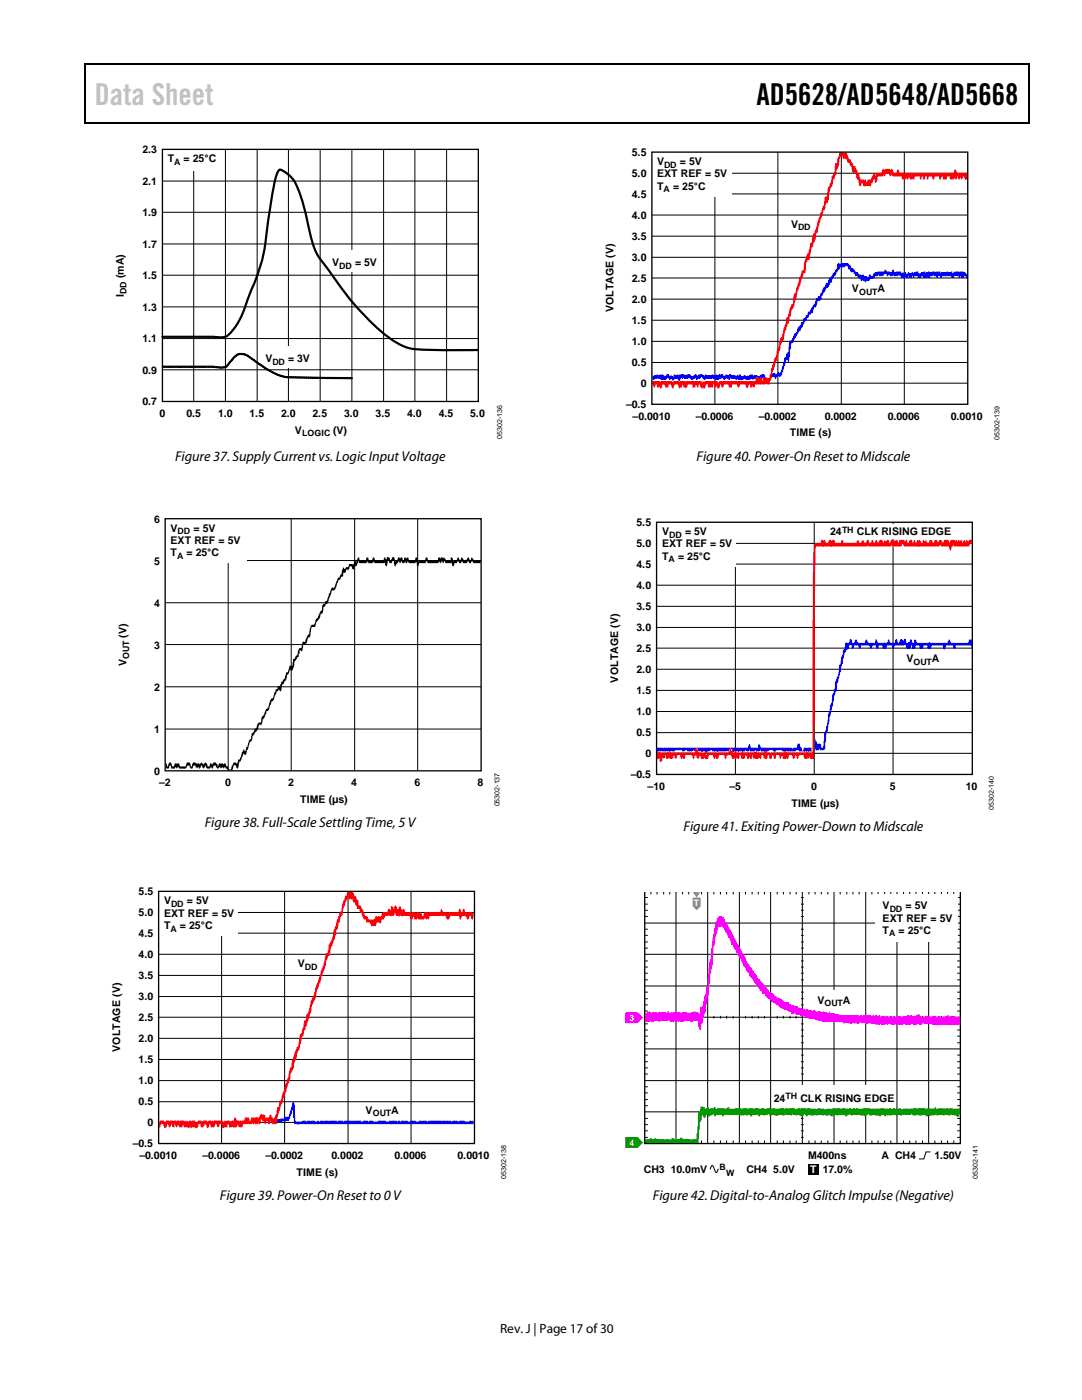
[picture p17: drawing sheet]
<svg xmlns="http://www.w3.org/2000/svg" width="216mm" height="279mm" viewBox="0 0 216 279" stroke-linecap="round" stroke-linejoin="round" font-family="sans-serif">
<defs><g id="words">
<text font-size="6" fill="#c1c1c1" x="18.9" y="20.9">Data Sheet</text>
<text font-size="6" x="150.9" y="20.9">AD5628/AD5648/AD5668</text>
<g font-size="2.8">
<text x="34.9" y="91.9">Figure 37. Supply Current vs. Logic Input Voltage</text>
<text x="139" y="91.9">Figure 40. Power-On Reset to Midscale</text>
<text x="40.9" y="165.1">Figure 38. Full-Scale Settling Time, 5 V</text>
<text x="136.4" y="165.8">Figure 41. Exiting Power-Down to Midscale</text>
<text x="43.9" y="239.5">Figure 39. Power-On Reset to 0 V</text>
<text x="130.3" y="239.5">Figure 42. Digital-to-Analog Glitch Impulse (Negative)</text>
</g>
<text font-size="2.7" x="99.8" y="266">Rev. J | Page 17 of30</text>
<g font-size="2.1">
<text x="28.4" y="30.6">2.3</text>
<text x="33.5" y="32.4">T</text>
<text x="36.6" y="32.4">= 25°C</text>
<text x="126.1" y="31.1">5.5</text>
<text x="126.1" y="35.3">5.0</text>
<text x="131.1" y="35.4">EXT REF = 5V</text>
<text x="131.1" y="32.9">V</text>
<text x="135.7" y="32.9">= 5V</text>
<text x="28.4" y="36.9">2.1</text>
<text x="126.1" y="39.5">4.5</text>
<text x="131.1" y="37.9">T</text>
<text x="134.3" y="37.8">= 25°C</text>
<text x="28.4" y="43.2">1.9</text>
<text x="126.1" y="47.9">3.5</text>
<text x="126.1" y="43.7">4.0</text>
<text x="157.8" y="45.5">V</text>
<text x="28.4" y="49.4">1.7</text>
<text x="66.3" y="53.1">V</text>
<text x="70.9" y="53.1">=</text>
<text x="72.6" y="53.1">5V</text>
<text x="126.1" y="52.1">3.0</text>
<text x="24.7" y="59.2" transform="rotate(-90 24.7 59.2)">I</text>
<text x="24.7" y="55.5" transform="rotate(-90 24.7 55.5)">(mA)</text>
<text x="28.4" y="55.7">1.5</text>
<text x="126.1" y="56.3">2.5</text>
<text x="170" y="58.3">V</text>
<text x="175.1" y="58.3">A</text>
<text x="28.4" y="62">1.3</text>
<text x="122.4" y="62.3" transform="rotate(-90 122.4 62.3)">VOLTAGE (V)</text>
<text x="126.1" y="64.7">1.5</text>
<text x="126.1" y="60.5">2.0</text>
<text x="28.4" y="68.3">1.1</text>
<text x="126.1" y="68.9">1.0</text>
<text x="28.4" y="74.6">0.9</text>
<text x="53" y="72.2">V</text>
<text x="57.5" y="72.2">=</text>
<text x="59.3" y="72.2">3V</text>
<text x="126.1" y="73.1">0.5</text>
<text x="127.8" y="77.3">0</text>
<text x="28.4" y="80.9">0.7</text>
<text x="31.8" y="83.2">0</text>
<text x="37.2" y="83.2">0.5</text>
<text x="43.5" y="83.2">1.0</text>
<text x="49.8" y="83.2">1.5</text>
<text x="56.1" y="83.2">2.0</text>
<text x="62.4" y="83.2">2.5</text>
<text x="68.7" y="83.2">3.0</text>
<text x="75" y="83.2">3.5</text>
<text x="81.2" y="83.2">4.0</text>
<text x="87.5" y="83.2">4.5</text>
<text x="93.8" y="83.2">5.0</text>
<text x="124.9" y="81.5">–0.5</text>
<text x="126.2" y="83.8">–0.0010</text>
<text x="138.8" y="83.8">–0.0006</text>
<text x="151.4" y="83.8">–0.0002</text>
<text x="164.6" y="83.8">0.0002</text>
<text x="177.1" y="83.8">0.0006</text>
<text x="189.7" y="83.8">0.0010</text>
<text x="58.9" y="86.5">V</text>
<text x="66.5" y="86.5">(V)</text>
<text x="157.6" y="87.1">TIME (s)</text>
<text x="30.7" y="104.3">6</text>
<text x="34" y="106.1">V</text>
<text x="38.6" y="106.1">= 5V</text>
<text x="127" y="105">5.5</text>
<text x="132.1" y="106.8">V</text>
<text x="136.7" y="106.8">= 5V</text>
<text x="165.7" y="106.8">24</text>
<text x="171" y="106.8">CLK RISING EDGE</text>
<text x="30.7" y="112.7">5</text>
<text x="34" y="108.6">EXT REF = 5V</text>
<text x="34" y="111">T</text>
<text x="37.2" y="111">= 25°C</text>
<text x="127" y="113.4">4.5</text>
<text x="127" y="109.2">5.0</text>
<text x="132.1" y="109.2">EXT REF = 5V</text>
<text x="132.1" y="111.7">T</text>
<text x="135.3" y="111.7">= 25°C</text>
<text x="127" y="117.6">4.0</text>
<text x="30.7" y="121.1">4</text>
<text x="127" y="121.8">3.5</text>
<text x="127" y="126">3.0</text>
<text x="25.3" y="127.2" transform="rotate(-90 25.3 127.2)">(V)</text>
<text x="30.7" y="129.4">3</text>
<text x="127" y="130.2">2.5</text>
<text x="25.3" y="133" transform="rotate(-90 25.3 133)">V</text>
<text x="30.7" y="137.8">2</text>
<text x="123.3" y="136.2" transform="rotate(-90 123.3 136.2)">VOLTAGE (V)</text>
<text x="127" y="134.4">2.0</text>
<text x="180.9" y="132.1">V</text>
<text x="186" y="132.1">A</text>
<text x="127" y="138.6">1.5</text>
<text x="127" y="142.7">1.0</text>
<text x="30.7" y="146.2">1</text>
<text x="127" y="146.9">0.5</text>
<text x="30.7" y="154.6">0</text>
<text x="125.9" y="155.3">–0.5</text>
<text x="128.8" y="151.1">0</text>
<text x="31.8" y="156.9">–2</text>
<text x="44.9" y="156.9">0</text>
<text x="57.5" y="156.9">2</text>
<text x="59.9" y="160.3">TIME (µs)</text>
<text x="70.1" y="156.9">4</text>
<text x="82.7" y="156.9">6</text>
<text x="95.3" y="156.9">8</text>
<text x="129.2" y="157.7">–10</text>
<text x="145.5" y="157.7">–5</text>
<text x="157.9" y="161">TIME (µs)</text>
<text x="161.8" y="157.7">0</text>
<text x="177.6" y="157.7">5</text>
<text x="192.7" y="157.7">10</text>
<text x="27.7" y="178.6">5.5</text>
<text x="27.7" y="182.8">5.0</text>
<text x="32.7" y="180.5">V</text>
<text x="32.7" y="182.9">EXT REF = 5V</text>
<text x="32.7" y="185.4">T</text>
<text x="35.9" y="185.4">= 25°C</text>
<text x="37.3" y="180.5">= 5V</text>
<text x="176.1" y="183.9">EXT REF = 5V</text>
<text x="176.1" y="181.4">V</text>
<text x="180.7" y="181.4">= 5V</text>
<text x="27.7" y="187">4.5</text>
<text x="27.7" y="191.2">4.0</text>
<text x="176.1" y="186.4">T</text>
<text x="179.3" y="186.4">= 25°C</text>
<text x="27.7" y="195.4">3.5</text>
<text x="59.4" y="193">V</text>
<text x="27.7" y="203.8">2.5</text>
<text x="27.7" y="199.6">3.0</text>
<text x="163.1" y="200.3">V</text>
<text x="168.2" y="200.3">A</text>
<text x="24" y="209.9" transform="rotate(-90 24 209.9)">VOLTAGE (V)</text>
<text x="27.7" y="208">2.0</text>
<text x="27.7" y="212.2">1.5</text>
<text x="27.7" y="220.6">0.5</text>
<text x="27.7" y="216.4">1.0</text>
<text x="154.4" y="219.9">24</text>
<text x="159.7" y="219.9">CLK RISING EDGE</text>
<text x="29.4" y="224.8">0</text>
<text x="73" y="222.3">V</text>
<text x="78.1" y="222.3">A</text>
<text x="26.5" y="229">–0.5</text>
<text x="27.8" y="231.3">–0.0010</text>
<text x="40.4" y="231.3">–0.0006</text>
<text x="53" y="231.3">–0.0002</text>
<text x="66.1" y="231.3">0.0002</text>
<text x="78.7" y="231.3">0.0006</text>
<text x="91.3" y="231.3">0.0010</text>
<text x="161.3" y="231.4">M400ns</text>
<text x="175.9" y="231.4">A CH4</text>
<text x="186.4" y="231.4">1.50V</text>
<text x="59.2" y="234.6">TIME (s)</text>
<text x="128.5" y="234.1">CH3 10.0mV</text>
<text x="148.9" y="234.1">CH4 5.0V</text>
<text x="164.2" y="234.1">17.0%</text>
</g>
<text font-size="2.1" fill="#fff" x="161.7" y="234.1">T</text>
<g font-size="1.8">
<text x="34.8" y="32.9">A</text>
<text x="132.5" y="33.5">DD</text>
<text x="132.4" y="38.4">A</text>
<text x="159.3" y="46">DD</text>
<text x="67.7" y="53.6">DD</text>
<text x="25.2" y="58.7" transform="rotate(-90 25.2 58.7)">DD</text>
<text x="171.4" y="58.8">OUT</text>
<text x="54.4" y="72.8">DD</text>
<text x="60.3" y="87.1">LOGIC</text>
<text x="35.4" y="106.6">DD</text>
<text x="133.5" y="107.3">DD</text>
<text x="168" y="106.3">TH</text>
<text x="35.3" y="111.5">A</text>
<text x="133.4" y="112.2">A</text>
<text x="25.8" y="131.6" transform="rotate(-90 25.8 131.6)">OUT</text>
<text x="182.3" y="132.7">OUT</text>
<text x="34" y="185.9">A</text>
<text x="34.1" y="181">DD</text>
<text x="177.5" y="182">DD</text>
<text x="177.4" y="186.9">A</text>
<text x="60.8" y="193.5">DD</text>
<text x="164.5" y="200.8">OUT</text>
<text x="156.7" y="219.3">TH</text>
<text x="74.4" y="222.8">OUT</text>
<text x="143.6" y="233.6">B</text>
<text x="144.9" y="234.6">W</text>
</g>
<g font-size="1.8" fill="#fff">
<text x="138.5" y="180.8">T</text>
<text x="125.6" y="203.7">3</text>
<text x="125.6" y="228.7">4</text>
</g>
<g font-size="1.4">
<text x="100.2" y="87.6" transform="rotate(-90 100.2 87.6)">05302-136</text>
<text x="199.4" y="87.8" transform="rotate(-90 199.4 87.8)">05302-139</text>
<text x="99.7" y="160.9" transform="rotate(-90 99.7 160.9)">05302-137</text>
<text x="198.3" y="161.7" transform="rotate(-90 198.3 161.7)">05302-140</text>
<text x="101" y="235.3" transform="rotate(-90 101 235.3)">05302-138</text>
<text x="195.1" y="235.3" transform="rotate(-90 195.1 235.3)">05302-141</text>
</g>
</g></defs>
<path d="M16.9 12.7h.2v1h-.2zM16.9 12.7h.2v.3h-.2zM82.5 12.7h.3v.3h-.3zM205.1 12.7h.3v1h-.3zM205.1 12.7h.3v.3h-.3zM16.9 24.4h.2v.2h-.2zM82.3 24.4h.2v.2h-.2zM205.1 24.4h.3v.2h-.3z" fill="#000"/>
<path d="M17 13.7v10.7M17.1 12.8h65.4M82.8 12.8h122.3M205.2 13.7v10.7M17.1 24.5h188" fill="none" stroke="#000" stroke-width=".25"/>
<g fill="none" stroke="#000" stroke-width=".2">
<path d="M32.4 36.1h63M38.7 29.8v50.3M45 29.8v50.3M51.3 29.8v50.3M57.6 29.8v50.3M63.9 29.8v50.3M70.2 29.8v50.3M76.5 29.8v50.3M82.8 29.8v50.3M89.1 29.8v50.3M32.4 48.7h63M32.4 42.4h63"/>
<path d="M32.4 54.9h63M32.4 73.8h63M32.4 67.6h63M32.4 61.2h63"/>
</g>
<path d="M32.4 67.2h10.3a3.2 3.2 0 0 0 3.3-.7l.4-.5a17.1 17.1 0 0 0 3-6.3l.4-1.1a38.9 38.9 0 0 0 3.6-13.7l.9-5.7a16 16 0 0 1 1.4-5.2 1.28 1.28 0 0 1 1.4 .5 8.8 8.8 0 0 1 3.1 5.2l.8 2.9a35.8 35.8 0 0 0 2.2 8.1l1.9 2.6a57 57 0 0 0 13.1 14.5 10.3 10.3 0 0 0 7.1 2l10 .1" fill="none" stroke="#000" stroke-width=".44"/>
<path d="M32.5 73.2l10.7 .1a2.12 2.12 0 0 0 2.7-1.1 2.91 2.91 0 0 1 2.4-1.6 3 3 0 0 1 1.8 .9 20.5 20.5 0 0 0 6.7 3.7l13.4 .3" fill="none" stroke="#000" stroke-width=".44" stroke-dasharray=".3 .2"/>
<g fill="#fff">
<path d="M32.3 29.8h11.5v4.4h-11.5z"/>
<path d="M69.2 49.9h2.9v4.4h-2.9z"/>
<path d="M56.1 69.1h2.9v4.4h-2.9z"/>
</g>
<path d="M32.4 29.8h63v50.3h-63z" fill="none" stroke="#000" stroke-width=".26"/>
<path d="M33 111.9h63M45.5 103.5v50.3M58.1 103.5v50.3M70.8 103.5v50.3M83.3 103.5v50.3M33 137.1h63M33 128.6h63M33 120.3h63M33 145.5h63" fill="none" stroke="#000" stroke-width=".2"/>
<path d="M68.5 113.2l.1 .1a.22 .22 0 0 0 .1 .2 .22 .22 0 0 0 .3-.1l.1-.2a.35 .35 0 0 0 .5-.3v-.3h.8l.1 .1 .2-.7h.2l.2 .2v-.4l.3-.2v-.4h.2l.2 .8h1.2l.1-.8h.4l.1 .4a.37 .37 0 0 0 .4 .3 .37 .37 0 0 0 .3-.5l.4-.2 .2 .8h1.6l.2-.8h.2v.4h.3v-.4h.2a.48 .48 0 0 1 .4 .6h.3l.1-.4a.35 .35 0 0 1 .4-.1 .35 .35 0 0 1 .2 .5l.1 .2h.1l.4-.4v-.4h.3l.1 .2a.29 .29 0 0 1 .3-.2 .29 .29 0 0 1 .3 .2v.4h.2l.1-.6h.3v.2l.5-.2v.4l.3 .3 .8 .1 .3-.4v-.4h.2a.45 .45 0 0 1 .2 .8h1a.33 .33 0 0 0 .4 0 .33 .33 0 0 0 .1-.4l.1-.4h.4l.2 .8h1.4a.35 .35 0 0 0 .3-.1 .35 .35 0 0 0 .2-.3v-.2a.29 .29 0 0 1 .3-.2 .29 .29 0 0 1 .2 .2 .29 .29 0 0 1 .3-.2 .29 .29 0 0 1 .2 .2l.3-.2 .1 .4h.2v.4h.7a.45 .45 0 0 0 .2-.8l.5 .2 .1 .6h.1a.4 .4 0 0 0 .4 0 .4 .4 0 0 0 .2-.4v-.2l.3-.2 .2 .6h.3v-.4a.25 .25 0 0 1 .2-.1 .25 .25 0 0 1 .2 .3l.1 .4h.6v-.4l.3-.2v-.2h.1l.2 .6h.3v-.4l.2-.2 .1 .4h.2v.4h1.4v.4h-1.1a.27 .27 0 0 1-.3 0 .27 .27 0 0 1-.2-.3l-.2-.1-.1 .2a.22 .22 0 0 1-.3 .2 .22 .22 0 0 1-.2-.3l-.2-.1-.1 .4h-.8v-.2l-.4-.2v.4h-.4l-.1-.4h-.2l-.1 .4h-.6a.4 .4 0 0 1-.2 .6l-.2-.1-.1-.7-.1 .2h-1.1l-.1-.4h-.3v.4h-.1l-.1-.4h-.2l-.1 .4h-.2v-.2l-.2-.2-.1 .4h-2.2v-.4h-.3a.35 .35 0 0 1-.1 .4 .35 .35 0 0 1-.4 0h-.9l-.1 .6a.4 .4 0 0 1-.3-.2 .4 .4 0 0 1 0-.4v-.2h-.3v.2h-1.3l-.2-.4-.2 .4h-.2l-.1-.4-.2 .4h-.4l-.1-.4h-.2l-.1 .4h-.2l-.1-.4h-.1l-.1 .4h-.2l-.2 .3a.23 .23 0 0 1 0 .2 .23 .23 0 0 1-.3 0l-.1-1a.45 .45 0 0 0-.4 .5h-.5l-.1-.5h-.2l-.2 1.1-.4-.2v-.4l-.1-.2v.2h-1.6a.27 .27 0 0 1-.3 0 .27 .27 0 0 1-.2-.3l-.1-.1a.73 .73 0 0 1-.9 .4l-.3-.2v-.2l-.2 .4h-1.5v-.4h-.1v.4h-.2l-.1 .5-.4 .1-.2 .6a.33 .33 0 0 1-.4-.4 .28 .28 0 0 0-.3-.2 .28 .28 0 0 0-.2 .4l-.2 .4-.4-.2-.1 .5a.31 .31 0 0 1-.2 .3 .31 .31 0 0 1-.3-.1v.5a.27 .27 0 0 1-.1 .3 .27 .27 0 0 1-.4 0l-.1 .6h-.4v.4l-.1 .2h-.1l-.2 .8a.92 .92 0 0 1-.9 .8l-.4 1.3h-.1l-.2 1-.2 .4h-.3l-.1 .4-.4 .2-.1 .7a.4 .4 0 0 1-.2 .6l-.1 .1-.1-.2-.2 1-.3 .5a.98 .98 0 0 0-.6 1v.2h-.7l-.3 1.9a.27 .27 0 0 1-.1 .3 .27 .27 0 0 1-.4-.1l-.2 1.2h-.2v.1h-.4l-.2 1.3-.1 .2-.5-.2v.7l-.2 .2a.33 .33 0 0 1-.4 .5v.3h-.1l-.1 .4h-.2l-.2 1.4h-.1l-.1 .5-.2 .1-.2-.3h-.2l-.1 .8h-.2v.2a.45 .45 0 0 0-.3 .7l-.1 .5-.4 .2-.1 .5-.3 .1-.2 1.3h-.3l-.1-.3-.2 .2v.1h-.3l-.1 .7-.2 .1-.2 1h-.2v.2a.33 .33 0 0 0-.4 .4v.4h-.2l-.2 .9-.2 .3h-.3l-.4 1.3h-.1l-.1 .4h-.2v.6l-.3 .6-.1-.2h-.3l-.2 1h-.2l-.3 .6h-.2v.3a1.49 1.49 0 0 0-.5 1.3l-.1 .2h-.4l-.3 1.5a.47 .47 0 0 0-.3 .7l-.1 .5h-.3l-.1-.3h-.2l-.1 .6h-.1l-.1 .5a.45 .45 0 0 1-.5 .5l-.2 1.4-.4-.2v-.4h-.2l-.1-.2-.2 .2-.2 .9h-1v-.3h-.4v-.3h-.3v.3l-.2-.3-.4 .1v.2l-.1-.3h-.3l-.1 .3h-.3l-.1-.3h-.1v-.3h-.5l-.1 .6-.5-.3a.44 .44 0 0 1-.7 .2l-.3-.2v-.3h-.1v.3l-.3 .1v.2l-.3-.3v-.3h-.2l-.2 .6h-.2v-.3h-.2l-.2 .3-.1-.3h-.2v-.3h-.4l-.1 .3a.27 .27 0 0 1-.2 .3 .27 .27 0 0 1-.3-.2l-.2-.4h-.4l-.3 .6h-1.3l-.1-.3h-.3l-.2 .3v-.3h-.3a.31 .31 0 0 1-.2 .4 .31 .31 0 0 1-.3-.1h-.2l-.1-.6h-.3l-.1 .6h-.5l-.2-.3v-.8h.2l.1 .7h.2l.3-.8a.27 .27 0 0 1 .3-.1 .27 .27 0 0 1 .1 .3l.1 .3a.29 .29 0 0 0 .4 .2 .29 .29 0 0 0 .1-.4 .29 .29 0 0 1 .3-.2 .29 .29 0 0 1 .2 .2v-.2a.48 .48 0 0 1 .6 .7h.8a.29 .29 0 0 0 .3 0 .29 .29 0 0 0 .1-.4l.1-.1a.42 .42 0 0 1 .2-.3 .42 .42 0 0 1 .5 .1l.2 .7h.2v-.5l.2-.2a.28 .28 0 0 1 .3-.1 .28 .28 0 0 1 .2 .1h.3v.2l.1-.2h.3l.2 .2v-.2l.4-.1 .1 .3h.3l.2-.3h.1v.1h.3l.1 .7h.4l.1-.7 .6 .2v-.3h.6v.1l.3 .3v.4l.3-.7h.3v.2l.1-.2h.4l.1 .2 .4-.2 .2 .7h.3l.1 .6h.3a.27 .27 0 0 0 .3-.2 .27 .27 0 0 0-.1-.3l.4-.6a.33 .33 0 0 1 .1-.4 .33 .33 0 0 1 .4 .1l.1 .1h.3l.2-.7a.25 .25 0 0 0 .3 0 .25 .25 0 0 0 0-.4l.2-.2 .2-.9h.1l.1-.5h.3v.3a.3 .3 0 0 0 .3-.5v-.3l.3-.1 .3-1.3h.1v-.2a.31 .31 0 0 0 .4-.2 .31 .31 0 0 0-.1-.3 1.26 1.26 0 0 1 .6-1.1l.1-.5h.3l.1-.3 .1-.7 .5-.2a.25 .25 0 0 0 .3 0 .25 .25 0 0 0 0-.4 1.02 1.02 0 0 1 .6-1.1l.4-1.2 .4-.2 .4-1.6h.2v-.4h.4l.2-.9 .1-.3h.1l.1-.5 .4-.1v-.5l.5-.1v-.4h.2a.35 .35 0 0 1 0-.3 .35 .35 0 0 1 .3-.2v-.3l.5-.3 .2-1.1 .3-.1 .2-.4 .2-.9h.4l.1 .1 .2-1a.35 .35 0 0 1 0-.4 .35 .35 0 0 1 .3-.2l.2-.5 .3-.2 .1-.9h.2l.1-.5h.4l.2-1.1 .3-.2a.23 .23 0 0 0 .3 .1 .23 .23 0 0 0 0-.3l.5-1.2h.3l.1-.6a1.51 1.51 0 0 1 .4-1.3 .41 .41 0 0 0 .6-.3l.2-.9 .5-.2 .1-.6h.1l.2-.7 .4-.2v-.8l.1-.4h.4l.1-.6 .3-.1 .1-.1v-.4l.2-.2 .2-.8h.1l.2-.9 .3-.1v-.2l.2 .2 .3-.2 .3-1.1 .3-.8 .4-.1v-.3a1.22 1.22 0 0 0 .4-1.2h.2z" fill-rule="evenodd" fill="#000"/>
<path d="M33 103.5h16.3v8.8h-16.3z" fill="#fff"/>
<path d="M33 103.5h63v50.3h-63z" fill="none" stroke="#000" stroke-width=".26"/>
<g fill="none" stroke="#000" stroke-width=".2">
<path d="M44.2 177.9v50.3M56.8 177.9v50.3M69.4 177.9v50.3M82 177.9v50.3M31.7 198.9h63M31.7 194.7h63M31.7 190.4h63M31.7 186.2h63M31.7 182.1h63M31.7 219.9h63M31.7 215.7h63M31.7 211.4h63"/>
<path d="M31.7 207.2h63M31.7 203h63M31.7 224h63"/>
</g>
<path d="M58.4 219.9h.3l.2 3.8h.2v.1h1.2v-.1h.8v.1h.2v-.1h.6v.1l.2-.1h.4l.1 .1v-.1h.2a.35 .35 0 0 0 .6 0h.2v.1h.2l.1-.1h.6v.1h.2v-.1h.9v.1l.2-.1h1.5v.1h.1v-.1h1v.1l.3-.1h1.5v.1v-.1h.4v.1l.1-.1h1.4v.1h.3l.1-.1h.9v.1h.3v-.1h.8v.1h.8l.1-.1h1.6v.1h.5a.29 .29 0 0 1 .3-.1 .29 .29 0 0 1 .3 .1v-.1h.8v.1v-.1h.3v.1h.2v-.1h.4v.1h.2v-.1h.7v.1h.2v-.1h.4v.1h.6v-.1h.7v.1l.1-.1h.3v.1h.5l.1-.1h.5v.1h.2v-.1h.7a.29 .29 0 0 0 .3 .1 .29 .29 0 0 0 .2-.1h.2v.1l.1-.1h2.3v.1h.2v-.1h.8v.1v-.1h.5v.1l.1-.1h.2a.29 .29 0 0 0 .3 .1 .29 .29 0 0 0 .3-.1h.3v.1a.29 .29 0 0 1 .3-.1 .29 .29 0 0 1 .2 .1h.3v-.1h1.1v.1h1v-.1h.4v.1h.1v-.1h.3v.7h-33.8v-.2l-.1 .2h-1.6a.36 .36 0 0 1-.4-.6v-.7l-.1-.1v-1.4l-.2 .1v.4l-.4 .6-.2 1-1.4 .1v.2h-1.2v-.7l1.8-.2a.53 .53 0 0 1 .7-.2l.2-1.2 .3-.3z" fill-rule="evenodd" fill="#00f"/>
<path d="M69.3 178.1l1-.1 .1 .2a.53 .53 0 0 1 .3 .7l.1-.1 .3 .1v.5l.2 .2a.71 .71 0 0 1 .3 .9v.2h.3l.2 .2 .1 .5h.1l.1 .2 .1 .1 .3 1.1h.4v.2h.2l.1 .5h1.1v-.2h.3l.1-.5h.2v.2h.2v-.2h.4v.2h.2l.4-1 .2 .2v-.2h.8v-.2a.33 .33 0 0 1 .4-.4v.3h.2v-.8a.27 .27 0 0 1 .3-.1 .27 .27 0 0 1 .1 .3l.1 .3v-.3h.2l.1-.4h.1v.2l.3 .2v.3h.4v-.5h.4v.5h.2v.3h.1l.1-.3h.3l.1 .4a.31 .31 0 0 0 .2 .3 .31 .31 0 0 0 .3-.1h.6v.2l.8-.2v.2h.5a.22 .22 0 0 1 .2-.2 .22 .22 0 0 1 .2 .2l.3-.1a.33 .33 0 0 1 .3 .4v.3a.32 .32 0 0 0 .4-.4v-.2a.29 .29 0 0 1 .2-.2 .29 .29 0 0 1 .3 .2v-.2h.3v.2l.1-.2h2.4l.1-.6h.2l.1 .6h.8l.1 .2 .1-.2 .1 .2 .1-.2h1.6a.35 .35 0 0 0 .3 0 .35 .35 0 0 0 .2-.3l.1-.3h.2l.1 .6h.3l.1-.6h.3v.6h.5v.2h.2v-.2h.7v.2l.4-.2v1l-.2 .5-.3-.2v-.5h-.3l-.1 .5h-.2v.2h-.2l-.1-.3a.59 .59 0 0 0-.7-.4 .59 .59 0 0 0-.4 .6l-.2 .1-.1-.3a.35 .35 0 0 0-.5-.4h-1.4l-.2 .7h-.5l-.1-.7-.9-.1-2.4 .1-.2 .7-.1-.2-.4 .2-.2-.3-.1 .3h-1.2l-.2-.3-.1 .3h-.5l-.1-.5h-.2v.3a.28 .28 0 0 1-.4 .2 .28 .28 0 0 1-.2-.3v-.4l-1.5-.1v.3h-.1v-.3h-.5l-.1 .3a.31 .31 0 0 0-.2-.3 .31 .31 0 0 0-.3 .1l-.2-.6h-.2v.2a.32 .32 0 0 1-.4 .4l-.2-.1v.3a1.26 1.26 0 0 0-1.3-.2v.4h-.1a.33 .33 0 0 1-.2 .3 .33 .33 0 0 1-.4 0l-.1 .8h-.2v-.2h-.6l-.2 .7h-.3v-.1l-.1 .1h-.6l-.1-.3a.33 .33 0 0 0-.1-.4 .33 .33 0 0 0-.4 0 .43 .43 0 0 1-.3-.6h-.5l-.3-.7-.1-.6h-.4l-.1-.8h-.5a.45 .45 0 0 0-.3-.7v-.6h-.4l-.2-.7-.2 .2v-.2h-.3l-.1 .2-.1-.5h-.2v.5l-.4 .1v.4l-.2 .2a.53 .53 0 0 1-.2 .7l-.3 1.7-.3 .3-.2 1.1h-.3l-.1 1.3-.3 .2v1l-.3 .3v.7h-.2l-.2 .8a.33 .33 0 0 1-.4 .5l-.1 1.3h-.1v.5l-.4 .2-.1 .6h-.2v1.1l-.7 1.7v.5h-.2l-.3 1.4h-.2l-.2 1.2-.3 .2-.3 1.8-.1 .3h-.2l-.2 .8h-.2l-.1 1.6-.3 .2-.1 1-.2 .1-.1 .8h-.2v.6l-.3 .3v.5a.59 .59 0 0 0-.2 .7l-.2 .6h-.3l-.4 2.6-.3 .1-.2 .3-.1 1a.67 .67 0 0 1-.4 .9l-.2 .4v1h-.1l-.1 .5a1.91 1.91 0 0 0-.5 1.5l-.2 .9a.53 .53 0 0 0-.3 .7l-.2 .2-.1 .9h-.1l-.3 1.2h-.2l-.1 .9-.1 .4h-.3l-.1 1.1-.3 .2-.4 2.7h-.3v-.2v.2h-.6l-.1-.6h-.1v-.1l-.2 .1-.1 .6h-.3l-.1-.7-.3 .1-.1 .6-.3-.2v-.4h-.3l-.2-.4-.2 .1v.2a.4 .4 0 0 1 .1 .5 .4 .4 0 0 1-.4 .2l-.1-.2-.1 .2h-.2v-.2l-.1 .2h-.3l-.1-.4-.2 .4h-.1v-.2l-.2 .2h-1.2v-.2v.2h-.7a.43 .43 0 0 1 0 .4 .43 .43 0 0 1-.5 .2 .4 .4 0 0 1-.3-.6h-.2l-.1 .6h-.5v.1h-.2l-.2-.4-.2 .3a.35 .35 0 0 1-.4 0 .35 .35 0 0 1-.1-.5l-.1-.1h-.2v.6h-.7v.1h-.3l-.1-.7h-.5v.1a.31 .31 0 0 1-.1 .4 .31 .31 0 0 1-.4 0v-.5h-.4l-.1 .6h-.8v-.6h-.2l-.2 .7a.46 .46 0 0 1-.5-.5v-.2h-.3v.3h-.2l-.1 .3a.37 .37 0 0 1-.4-.1 .37 .37 0 0 1-.1-.4v-.1a.41 .41 0 0 0-.4 .1 .41 .41 0 0 0 0 .5h-.2v.1h-.5v-.1h-.7v.1h-.1v-.1h-.3v.1h-.3v-.1h-.8l-.2-.6-.1 .6h-.7l-.1-.6-.1 .3h-.2v.3h-.2l-.2-.6-.1 .6h-.4l-.1-.6h-.2l-.1 .6h-.3v-.4h-.2v-.2h-.2v.4l-.2 .2v.1a.33 .33 0 0 1-.4-.4l-.2-.3a.31 .31 0 0 0-.3-.1 .31 .31 0 0 0-.2 .3v.4h-.3v-1.3v.1h.2v-.1h.9l.1 .3 .2-.3h.7v.1v-.1h.8v.1v-.1h.6v.1l.1-.1h.5v.1l.1-.1h.8v.1l.1-.1 .2 .1 .3-.1v.1h.2v-.1v.1h.2v-.1h.4v.1h.1v-.1h.7l.2 .5 .1-.2a.73 .73 0 0 1 1.1-.2l.1-.1v.1l.1-.1h.8v.1l.3-.1h.5l.1 .1 .1-.1h.3v.1l.1-.1h.7l.1 .1v-.1h.3a.51 .51 0 0 1 .7 .1h.2v-.1l.1 .1 .1-.1 .2 .1 .1-.1h.6v.1l.1-.1 .2 .1h.1v-.1h.5a.38 .38 0 0 1 .3-.7l.1 .1 .1 .6h.5v.1l.1-.1h.3l.1 .1 .1-.1h.5a.4 .4 0 0 1 .3-.7v-.1l.2 .2 .4-.1 .1 .7h.2l.1-.6 .3-.1v-.1v.1h.8l.1-.1v.1h.4v-.1h.2l.1-.6h.4v.2l.3-.2v.2h.2v.5h.8v-.3l.3-.4v.2h.2v.5h.2l.2 .4 .1-.4a.35 .35 0 0 0 .2-.5l.3-.2 .1-1.3a.4 .4 0 0 0 .3-.6l.2-.8h.3l.3-1.7 .3-.2 .2-1.3 .1-.2h.1l.2-1 .3-.4 .2-1.6 .2-.3h.2l.1-1.3a.51 .51 0 0 0 .2-.7h.1v-.4l.2-.2 .1-.7h.2l.1-.6a.36 .36 0 0 0 .3-.5l.4-2.2 .3-.1 .1-1 .3-.2 .1-.9a.39 .39 0 0 1 .4-.6v-.4a.8 .8 0 0 1 .4-1l.2-.5 .1-1 .2-.1v-.7l.7-1.3 .2-1.2 .2-.4v-.5l.4-.5 .1-1a.39 .39 0 0 0 .3-.5l.5-1.4a.51 .51 0 0 0 .1-.7l.2-.2 .1-.9 .2-.3a.45 .45 0 0 1-.1-.5 .45 .45 0 0 1 .5-.2 .51 .51 0 0 1 .2-.7v-1h.2v-.4h.2v-.4l.3-.1v-.7h.2v-.9l.1-.6h.2v-.5l.3-.2 .1-.7a.54 .54 0 0 1 .3-.7v-.5l.2-.1a.84 .84 0 0 1 .4-.9l.2-1.5 .2-.2a.35 .35 0 0 1 .2-.5l.1-.8h.4z" fill-rule="evenodd" fill="#f00"/>
<path d="M31.7 177.9h15.9v8.9h-15.9z" fill="#fff"/>
<path d="M31.7 177.9h63v50.3h-63z" fill="none" stroke="#000" stroke-width=".26"/>
<g fill="none" stroke="#000" stroke-width=".2">
<path d="M130.1 38.7h63M130.1 34.6h63M142.6 30.4v50.3M155.2 30.4v50.3M167.9 30.4v50.3M180.4 30.4v50.3M130.1 59.7h63M130.1 55.5h63M130.1 51.3h63M130.1 47.1h63M130.1 42.9h63M130.1 76.5h63"/>
<path d="M130.1 72.3h63M130.1 68.1h63M130.1 63.9h63"/>
</g>
<path d="M150.9 75.2l.1 .2zM151.1 75.2l.1 .2zM151.6 75.2l.1 .2zM152.3 75.2l.1 .2z" fill="#000"/>
<path d="M167.4 30.4h1.6l.4 1.4a.45 .45 0 0 1 .5 .4l.1 .3a.53 .53 0 0 1 .2 .7h.5l.2 .7h.1l.1 .6h.3l.3 1.3h.7v.2l.3-.2 .3 .7 .1-.7h.4v.2l.4-.2v-.3h.1l.2-.5v-.5h.4v.7l.2-.4a.25 .25 0 0 1 0-.3 .25 .25 0 0 1 .4 0h.8l.1-.8h.2v.2h.4v-.2h.8v.2h.3v-.2h.3l.1 .3a.38 .38 0 0 0 .3 .5 .38 .38 0 0 0 .4-.2l.1-.4h.4l.1 .6h2.3l.1 .3v-.3h8.5v-.4a.22 .22 0 0 1 .2-.2 .22 .22 0 0 1 .2 .2l.1 .4h2.1l-.1 1.3-.2 .2v-.2h-.2l-.1-.6h-.3l-.1 .6h-.2l-.2-.3-.1 .3h-.2l-.2-.6-.2 .6h-.3v-.3l-.2 .3h-.4v-.3l-.1 .3h-.3l-.2-.6a.34 .34 0 0 0-.4 0 .34 .34 0 0 0-.1 .4v.2h-.7l-.1-.6h-.2v.2h-.2v.4h-.2l-.2-.6h-.8l-.1 .6h-.3l-.2-.6a.44 .44 0 0 0-.6 .4l-.1 .2h-.3v-.6h-.3v.3a.24 .24 0 0 1-.2 .3 .24 .24 0 0 1-.3-.1v-.5a.41 .41 0 0 0-.2 .6h-.3l-.1-.3a.4 .4 0 0 0-.2-.3 .4 .4 0 0 0-.4 0l-.4 .2v.4l-.5-.1a.3 .3 0 0 1-.3 .1 .3 .3 0 0 1-.2-.3l-.2-.3-.1 .6h-.3l-.1-.3-.3 .5-.1-.2h-.4l-.1-.3a.31 .31 0 0 0-.2-.4 .31 .31 0 0 0-.3 .1h-1.3l-.1-.4-.3 .4h-.2v-.5h-.3a.33 .33 0 0 0-.4-.1 .33 .33 0 0 0-.1 .4l-.1 .2-.3-.2h-.2v.2h-.5a.48 .48 0 0 0-.5 .2 .48 .48 0 0 0 0 .5l-.1 .4-.4 .2v-.7h-.3l-.2 .8h-.2l-.2 .7-.1-.2h-1.1l-.1 .2-.2-.4a.19 .19 0 0 0-.2-.3 .19 .19 0 0 0-.2 .3v.2h-.3l-.2-.6a.59 .59 0 0 0-.3-.8l-.1-.2v-.7l-.3-.1-.1-.4-.2 .4-.1-.4h-.2l-.1-1.1-.3-.1-.3-.7h-.3v-.6h-.4v-.2l-.1 .2h-.3l-.1-.7h-.3l-.4 1.4a.51 .51 0 0 1-.1 .7l-.1 .5-.3 .2-.1 1.1a.41 .41 0 0 0-.3 .6v.2h-.2l-.1 .4a1.46 1.46 0 0 1-.4 1.3l-.4 1.3v1.1h-.2v.2a.35 .35 0 0 1-.4 .4l-.2 1.4h-.3l-.1 .5a.57 .57 0 0 1-.2 .8l-.3 .8v.5h-.2v.6h-.2l-.1 1.1-.2 .4-.2 .2v.3a.57 .57 0 0 1-.2 .8v.4h-.2l-.2 .3v.6h-.2v.4h-.2l-.3 2.3h-.4v.3l-.3 .3v2h-.5v.5l-.2 .1v.4h-.1l-.3 1.5h-.2l-.2 .9a.59 .59 0 0 0-.2 .8l-.2 1-.3 .3-.1 1.2-.3 .2v.3l-.3 .2v1l-.2 .3a.51 .51 0 0 0-.2 .7l-.2 .7h-.1l-.1 .6-.2 .2v.5h-.2l-.1 .2-.2 1a1.17 1.17 0 0 1-.4 1.1v.4l-.2 .2a1.45 1.45 0 0 1-.4 1.4l-.3 1.1a.45 .45 0 0 1-.2 .7v.3h-.2l-.1 .5v.5h-.2v.5a.59 .59 0 0 0-.2 .8l-.1 .8-.3 .2v.3a.51 .51 0 0 0-.2 .7l-.1 .1h-.4v-.1h-.3v.1h-2.2v.5l-.2 .1-.2-.2-.2 .2h-.2l-.1-.6h-.3l-.1 .6-.2 .2-.3-.2v-.6h-1.1l-.2 .6h-.3v-.4h-.2v-.2h-.9l-.1 .6h-.5l-.1-.6h-1l-.2 .6h-.2l-.2-.6-.2 .4a.35 .35 0 0 1-.4 .4l-.1-.4h-.2l-.1 .2h-.2l-.2-.6-.2 .6h-1v-.6h-.4l-.2 .8h-.2v-.2l-.4 .2v-.2h-.3v-.6l-.3 .1v.4a.18 .18 0 0 1-.2 .1 .18 .18 0 0 1-.2-.2v-.3h-.2a.38 .38 0 0 1-.1 .5 .38 .38 0 0 1-.5 0v-.5l-.2-.1h-.8v.6h-.2l-.2 .2v-.2h-.4l-.1-.5-.1-.1v.2a.37 .37 0 0 1-.5 .4l-.2 .2-.1-.8h-.8l-.2 .8h-.3l-.2-.4a.3 .3 0 0 0-.1-.4 .3 .3 0 0 0-.4 .1 .41 .41 0 0 1-.3 .5 .41 .41 0 0 1-.5-.4v-.2h-.4l-.1 .6-.4 .2v-.3l-.2-.1-.1 .2a.33 .33 0 0 1-.4-.4v-.2h-.2l-.1 .6h-.3l-.2-.6v-.7h1.5v.2h.2v-.2h2.2v.2h.3v-.2h1.1v.2h.2v-.2h1.1v.2l.1-.2h3l.1 .4h.2l.1-.4a.22 .22 0 0 0 .2 .2 .22 .22 0 0 0 .2-.2l2 .1a.3 .3 0 0 1 .4-.1 .3 .3 0 0 1 .2 .3l.1 .1 .1-.4h.6v.2v-.2h4.9v.2l.2-.2 1.2 .1 .3-.1 .1-.8h1.3l-.1 .6 .1 .2v-.8h.8v.5v-.3h.6v-.5l.3-.5v-.8l.3-.3v-.5h.1l.2-1.2 .2-.3h.3l.1-1.8 .1-.1h.3l.1-1.4h.2v-.5l.1-.3h.3v-.7h.2l.1-1 .4-.9v-1l.2-.3 .2-.1 .4-1.8h.2l.1-.6 .1-.1a.65 .65 0 0 0 .3-.9l.1-1.1 .1-.1h.2l.1-1 .4-.6 .2-1.1a.53 .53 0 0 1 .3-.7l.1-.6 .2-.1v-.5l.4-.2v-1.3l.6-1.8 .4-.3 .2-1.8 .1-.1h.3v-.8l.2-1.1h.3l.1-.8h.2l.2-.7v-.6l.3-.5v-.5h.2l.2-.9 .2-.3a1.99 1.99 0 0 1 .5-1.4l.1-1.1a.35 .35 0 0 1 0-.4 .35 .35 0 0 1 .4-.2l.2-.2-.1-.4 .2-1.3h.2l.1-.4a2.37 2.37 0 0 0 .4-1.7l.3-.2 .1-.3a1.47 1.47 0 0 0 .3-1.5v-.6h.5v-1l.3-.5z" fill-rule="evenodd" fill="#f00"/>
<g fill="#00f">
<path d="M167.1 52.7l.3-.2 .1 .2 .6-.2 1.2 .1a.27 .27 0 0 0 .1 .3 .27 .27 0 0 0 .3-.1l.1 .6 .4 .1 .4 .7 .6 .2a.36 .36 0 0 0 .5 .4l.1 .2h.3v-.2l.3 .1a.4 .4 0 0 0 .6 .2 .21 .21 0 0 0 .3 .2 .21 .21 0 0 0 0-.3l.1-.2h.3v.2a.28 .28 0 0 0 .2 .1 .28 .28 0 0 0 .3-.1l.4-.7h.5v-.1h1.4v-.4h.3l.1 .4h.7a.21 .21 0 0 0 .3 .1 .21 .21 0 0 0 .1-.3l.2-.2v.2h.2v.3h.4v-.1h.6a.27 .27 0 0 1 .3-.1 .27 .27 0 0 1 .1 .3l.2 .1 .3-.2 .1 .3v-.3h.4l.1 .5 .1-.2h.1v-.3h.3v.2l.8-.2v.2h.2v-.2h.4v-.1h.5v.4l.5-.1v-.2h.5v-.1h.4v.3l.1-.2h.4v-.1h.3v.1h.5v-.1h.5v.1h.2v-.1h.3v.1h.2v-.1h.5v.3v-.2h1.2v-.1h.2v.1h.7v-.1h.2v.3l.5-.2v-.1h.9v.1l.1-.1h.7v.1h.5l.1 .5h.2v.7l-.3-.1a.19 .19 0 0 0-.2-.3 .19 .19 0 0 0-.2 .2v.2h-.5l-.2-.4-.1 .4h-.2a.25 .25 0 0 0 0-.4 .25 .25 0 0 0-.4 0v-.1l-.1 .1h-.2v-.1l-.3 .1v.4h-.5a.33 .33 0 0 0-.1-.4 .33 .33 0 0 0-.4 0h-.2v-.1l-.2 .1h-1v.4a.25 .25 0 0 1-.3 0 .25 .25 0 0 1 0-.4l-.2-.1-.3 .1v.4l-.2-.1a.27 .27 0 0 0-.2-.3 .27 .27 0 0 0-.3 0v-.1h-.2v.1v-.1l-.2 .1h-.4a.33 .33 0 0 1-.1 .4 .33 .33 0 0 1-.4 0l-.2-.4v.4h-.3l-.1-.2v.2h-.3l-.1-.4-.2 .1a.5 .5 0 0 1-.8 .2 .31 .31 0 0 0-.2-.3 .31 .31 0 0 0-.3 0l-.1 .4h-.3v-.4h-.3a.33 .33 0 0 1-.1 .4 .33 .33 0 0 1-.4 0v-.4h-.2v.4h-.5v-.2l-.2 .2h-.4v-.2v.2h-.3l-.2-.6-.1 .2-.1-.1-.3 .1-.1-.1-.1 .1h-.6v-.1l-.2 .1h-.6l-.1-.4v.3l-.5 .1-.1-.4h-.4l-.2 .4h-.2v-.1l-.1 .1-.1-.1-.2 .1h-.2v-.1h-.2v.1h-.6v.4h-.3l-.1 .2a.66 .66 0 0 0-.8 .4h-.3a.27 .27 0 0 0-.3 0 .27 .27 0 0 0-.1 .3h-.1l-.2-.3h-.1v-.3h-.2v.3h-.4v-.4h-.2v-.2h-.4l-.1-.4a.35 .35 0 0 1-.4-.4h-.3v-.4h-.6v-.3l-.5-.4v-.4l-.4-.2a.73 .73 0 0 1-1 .4l-.2 .2h-.2v.2h-.1l-.2 .5h-.2l-.1 .7-.4 .1v.4h-.2l-.2 .3a.4 .4 0 0 1 0 .4 .4 .4 0 0 1-.3 .2l-.3 .8-.6 .4v.3h-.2l-.2 .7h-.2v.3l-.3 .2 .1 .6h-.3v.3a.33 .33 0 0 0-.4 0 .33 .33 0 0 0-.2 .4l-.2 1h-.5l-.1 .1-.1 1h-.4l-.1 .4h-.3l-.1 .6h-.3v.3h-.2v.4l-.3 .1v.3l-.3 .2-.1 .5h-.1l-.2 .3-.1 .5-.4 .1v.3l-.3 .3-.2 .6h-.2v.4h-.2l-.1 .6h-.3v.2a.4 .4 0 0 0-.2 .6v.5h-.2v1.6l-.2 1h-.2v-.3l-.1-.4-.1 .2a.31 .31 0 0 0-.1 .5l-.5 .8-.1 1.2h-.2l-.2 .8h-.2v.1l-.5-.1v.1h-.2l-.1 .3a.23 .23 0 0 1-.3 0 .23 .23 0 0 1-.1-.3h-.4v-.2a.41 .41 0 0 1 .4-.6h.1l.1 .3h.2l.4-.4 .4 .2 .1-.2 .3-1.3h.2v-.7l.1-.1v-.3a.53 .53 0 0 1 .3-.7l.3-.5v-.4h.3l.1-1.9 .2-.4a.45 .45 0 0 0 .4-.5h.2l.2-.5a.38 .38 0 0 1 0-.4 .38 .38 0 0 1 .4-.1v-.2l.3-.2a.96 .96 0 0 1 .6-1.1v-.2h.2v-.5l.3-.1 .1-.7h.4l.1-.6h.3l.2-.7a.35 .35 0 0 0 .4-.5l.3-.2 .2-.7 .4-.2 .3-1.1h.2l.1-.4h.3v.2l.2-.2v-.5l.2-.1 .5-1.3h.2l.2-.8h.4v-.6l.3-.1v-.4h.4v-.2h.1l.1-.5 .5-.3v-.5h.3l.2-.4z" fill-rule="evenodd"/>
<path d="M130.2 74.9l.1 .2 .2-.2h.5l.1-.2 .3 .2a.86 .86 0 0 1 1 0l.1 .1a.18 .18 0 0 0 .3 .1 .18 .18 0 0 0 .1-.2l.1-.2 .3-.1 .2 .1 .1 .4 .4-.2v.2h.3l.1 .1v-.5h.2v.2l.8-.2v.2h.1v-.2l.8-.1 .3 .1v.2h.2a.86 .86 0 0 1 1.2 .2l.6-.2 .2-.3 .3 .4 .2-.3 .7-.1 .3 .1v.2h.2v.2l.2-.4h.3v.2h1v-.2l.6 .2 .5-.2v.2h.2l.2-.3h.6l.3 .3v.2l.6-.4a.27 .27 0 0 0 .3 .2 .27 .27 0 0 0 .2-.3l.4 .1v.2h.9v.2h.2v-.2h.3l.1 .2v-.4h.4a.36 .36 0 0 0 .6 .4v-.2h.3a.28 .28 0 0 0 .3 .2 .28 .28 0 0 0 .2-.2l.2 .2v-.2h.3v-.2h.5l.1 .3 .9-.1v.2h.4l.2-.4 .5-.1a.27 .27 0 0 1 .3 .1 .27 .27 0 0 1 0 .4l.1 .3-.3-.2-.1 .2h-.5v-.2a.35 .35 0 0 1-.6 0v.2l-.2-.2-.2 .4h-.4l-.2 .3a.27 .27 0 0 0-.2-.3 .27 .27 0 0 0-.3 .2h-.9l-.1-.2h-.2l-.1 .2-.3 .1-.8-.1-.2-.2-.2 .3-.2-.3-1.1-.1v.3l-.1 .1-.2-.3h-.3v-.2l-.5 .5-.4-.5h-.1v.2a.31 .31 0 0 0-.4-.1 .31 .31 0 0 0-.2 .4h-.6l-.2-.3-.4-.1-1.4 .1v.2l-.3 .1-.1-.3h-.2l-.1-.4h-.3l-.1 .4-.2-.1-.3 .2a.18 .18 0 0 1-.2 .2 .18 .18 0 0 1-.1-.3l-.1-.2-.1 .2h-.3a.33 .33 0 0 1-.5 .2v-.2h-.3v-.2h-.2v.2h-.9v-.2l-.4 .2-.2-.2-.3 .7-.3-.2a.27 .27 0 0 0-.2-.3 .27 .27 0 0 0-.3 0h-.2l-.1 .2a.22 .22 0 0 1-.3 .1 .22 .22 0 0 1-.2-.2l-.1-.1v.2h-.2l-.4-.2v-.2h-.1l-.4 .4-.9 .1-.2-.3h-.5l-.1-.2v.2h-.5l-.2 .3-.2-.1z" fill-rule="evenodd"/>
</g>
<path d="M130 30.4h16v8.7h-16z" fill="#fff"/>
<path d="M130.1 30.4h63v50.3h-63z" fill="none" stroke="#000" stroke-width=".26"/>
<g fill="none" stroke="#000" stroke-width=".2">
<path d="M131 116.8h63M131 112.6h63M131 108.4h63M146.7 104.2v50.4M162.5 104.2v50.4M178.2 104.2v50.4M131 137.8h63M131 133.6h63M131 129.3h63M131 125.2h63M131 121h63M131 150.3h63"/>
<path d="M131 146.2h63M131 142h63"/>
</g>
<g fill="#00f">
<path d="M168.6 128.3l.3-.2 .2 .4v-.2h.3l.1-.2 .1-.6 .2 .1a.5 .5 0 0 1 .2 .7h.5l.1-.5h.1v-.2h.2l.3 .7h1a.38 .38 0 0 0 .4-.1 .38 .38 0 0 0 .1-.4l.3-.2 .1 .5h.2v.2h1.3l.1-.7a.33 .33 0 0 1 .3 .4 .59 .59 0 0 0 .8 .3h.6v-.2l.1 .2h.5v-.2h.1l.1-.5h.2l.1 .5h.2v.2h.9v-.3a.33 .33 0 0 1 .4-.4l.3 .7a.41 .41 0 0 0 .2-.6l.5-.1 .2 .3h.1a.26 .26 0 0 1 .1-.4 .26 .26 0 0 1 .3 .1l.1 .7 .7-.2v-.3a.22 .22 0 0 1 .3-.2 .22 .22 0 0 1 .2 .2v.2a.27 .27 0 0 0 .1 .3 .27 .27 0 0 0 .3 0 .45 .45 0 0 1 .3-.7l.2 .2v.5h2.4l.1-.2 .1 .2h3.6l.2-.7 .2 .1 .2 .6h3.5l.1-.2a.35 .35 0 0 1 0-.4 .35 .35 0 0 1 .4-.1v.2l.2-.2v1.8l-.1-.5-.1-.1h-3v.6h-.5v-.6h-1.1a.35 .35 0 0 0-.4 .5l-.1 .3h-.2l-.1-.2h-.2v-.6h-1.9a.4 .4 0 0 0-.4 .6h-.7v-.1a.41 .41 0 0 0-.2-.5 .41 .41 0 0 0-.5 0h-.1l-.1 .3 .1 .3h-.8v-.6h-.8v.3a.33 .33 0 0 1-.1 .4 .33 .33 0 0 1-.4-.1h-.2a.36 .36 0 0 0 .1-.3 .36 .36 0 0 0-.3-.3l-.1 .6h-.9v-.6h-.1v-.2l-.3 .2h-1.6a.4 .4 0 0 0-.3 .6h-.5v-.6h-1l-.1 .6h-.8v-.1a.42 .42 0 0 0-.3-.5 .42 .42 0 0 0-.5 .2v.4h-.4l-.1-.6h-.6v.2h-.2v.4h-.5a.43 .43 0 0 0 0-.5 .43 .43 0 0 0-.5-.1h-1.2v.6h-.5a.41 .41 0 0 0 0-.4 .41 .41 0 0 0-.4-.2l-.5 .1v.5h-.5v-.6v-.2l-.2 .1a.45 .45 0 0 0-.3 .7h-.2v.2h-.3l-.1 .5-.3 .1v.6h-.1v.6l-.2 .1v1h-.2v.4l-.2 .1-.1 1.1-.2 .7a.51 .51 0 0 1-.2 .7 .76 .76 0 0 1-.3 .9v1.4l-.6 1.1v1l-.2 .2v.9h-.2v.7h-.2l-.1 1.2-.2 .2v.9l-.1 .1-.1 .5-.1 1.4-.3 .6-.2 3h-.2v.1h-.9l-.2-.3v.3h-.7l-.1-.7v-1.9l.1 .8 .3 .2v.3h.3a.55 .55 0 0 1 .6 .8 .41 .41 0 0 0 .4-.2 .41 .41 0 0 0 0-.4l.2-2.5h.2v-.3a.57 .57 0 0 0 .1-.8l.3-.7 .1-1.8 .2-.2v-.3h.1l.1-1.2 .2-.6h.2l.1-.7a1.39 1.39 0 0 1 .2-1.4l.1-.5 .2-.2v-1.1l.4-.8v-.4l.2-.1 .3-2.3 .2-.3 .1-.5v-.7a1.46 1.46 0 0 0 .4-1.4l.1-.2h.2z" fill-rule="evenodd"/>
<path d="M131.1 149.2h1.1v.2l.1-.2h.3a.51 .51 0 0 1 .7 .2v-.2h6.8v.2v-.2h2.7l.1 .2v-.2h4.6v.2l.1-.2h.7l.1 .2v-.2h.9v-.4l.3-.4 .2 .8 .3 .2v-.2h.9l.1 .2 .3-1 .3 .4v.4h4.7v.2l.1-.2h1.5v.2h.3v-.2h.7a.59 .59 0 0 1 .3-.8h.3l.1 .6 .3 .4v.4h.2l.2-.2a.33 .33 0 0 1 .1-.4 .33 .33 0 0 1 .4 0l.2 .2 .1-.2h.7v1h-.1a.24 .24 0 0 0-.2-.3 .24 .24 0 0 0-.3 .1l-1.9-.1-.1-.2h-.5v.2h-2l-.1 .2-.1-.2h-.5v-.2h-1.1l-.4 .3-.2-.1a.79 .79 0 0 0-1.1 0h-.6v.2l-.2-.2h-.7l-.1-.2-.2 .2h-.5v.2l-.2-.4h-.2l-.1 .3h-.7l-.2-.3-.1 .3-.2-.1v.2l-.1-.2a.91 .91 0 0 0-1.1 .2l-.1-.3-.6 .2-.9-.1v.2l-.3 .1-.1-.6h-.2v-.2l-.3 .1a.49 .49 0 0 1-.7 .4h-1.7v.2h-.2v-.2h-.8l-.1-.2-.6 .2a.42 .42 0 0 0-.5 .6l-.1-.2a.47 .47 0 0 0-.7-.3l-.9-.1v-.5h-.5l-.1 .5-.1-.1a.18 .18 0 0 0-.2-.1 .18 .18 0 0 0-.2 .2h-1a.38 .38 0 0 0-.7 0h-.4l-.1-.2h-1.4v.2l-.4 .1-.1-.2-.5 .2-.7-.2-.4 .2-.6-.2v.2l-.4-.1-.3 .2z" fill-rule="evenodd"/>
</g>
<g fill="#f00">
<path d="M138.8 149.4v.2z"/>
<path d="M138.7 149.6v.2z"/>
<path d="M133.4 149.9l.1 .1z"/>
<path d="M136.6 149.9v.1z"/>
<path d="M146.7 149.9v.1z"/>
<path d="M160.6 150h.2z"/>
<path d="M146.3 150.2h.2z"/>
<path d="M162.6 108.4h.7a.35 .35 0 0 0 .4-.1 .35 .35 0 0 0 .2-.3 .22 .22 0 0 1 .2-.3 .22 .22 0 0 1 .2 .2l.1-.2h.3l.1 .5a.28 .28 0 0 0 .2 .2 .28 .28 0 0 0 .3-.2l.2-.5h.3v.2h.3v-.2h.4l.1 .7h1.2a.4 .4 0 0 1 0-.5 .4 .4 0 0 1 .4-.2l.1 .7h2.6v-.4h.2l.1-.3 .1 .3a.33 .33 0 0 0 .2 .4 .33 .33 0 0 0 .4 0v-.3h.1l.2-.3 .3 .4a.18 .18 0 0 0 .2 .2 .18 .18 0 0 0 .1-.3l.1-.3 .4-.1 .2 .7h.3l.1-.6 .3-.1 .1 .7h.2l.2-.6a.26 .26 0 0 1 .3 .1 .26 .26 0 0 1 0 .3l.3 .2 .2-.7h.5l.2 .6 .2 .1v-.6l.2-.1v.2l.3 .2 .1-.4h.3l.1 .7h.2l.2-.7h.4l.1 .4 .3-.4 .1 .2 .4-.2 .1 .7h.1l.2-.7h.9l.1 .4 .2-.1v-.3h.2l.1 .6 .4 .1a.41 .41 0 0 1 .3-.7 .41 .41 0 0 1 .4 .7h.1l.2-.7h.2l.1 .7 .2-.2 .1-.5 .3 .2 .3-.2 .1 .7h.4l.1-.7h.2v.3h.2v-.2a.22 .22 0 0 1 .3 .1 .22 .22 0 0 1 0 .3h.2v.2h.3l.1-.6h.3a.36 .36 0 0 1 .3 .6h.3l.1-.6h.2a.37 .37 0 0 1 .5 .4l.1 .2 .1-.7 .5 .1 .1 .2v.4h.2l.3-.7h.4v.2l.3-.2 .2 .7 .3-.7 .7 .1 .2 .1 .3-.2 .1 .5 .1-.4h.4l.1 .3v-.4h.2l.2 .7h.2l.1-.7 .3 .4h.2v-.3l.2-.1 .1 .5 .1-.2a.45 .45 0 0 1 .7-.3v.8h-.4l-.1 .6h-2.6a.35 .35 0 0 1-.6-.3v.3h-.3l-.2 .7-.3-.1v-.4a.35 .35 0 0 0-.5-.2h-1.1l-.1-.4-.3 .4h-7l-.2-.6h-.2l-.1 .6h-1.1h-.7l-.1-.3h-.2v.3h-.6v-.2l-.1 .2h-1.1v-.2l-.2 .2h-2.5l-.2-.2-.1 .2h-8.7h-.2v-.2l-.1 .2h-.7a.55 .55 0 0 0-.6 .7l-.1 7.4-.1 33.9a.4 .4 0 0 1-.2 .4 .4 .4 0 0 1-.4 0h-.2l-.2-.5-.2 .5-.2-.2a.33 .33 0 0 1-.5 .2 .33 .33 0 0 1-.2-.5v-.3h-.9v.2h-.2l-.1 .6h-.2v-.6l-.3-.2-.1 .6-.3 .2-.1-.6-.4-.2a.32 .32 0 0 0-.4 0 .32 .32 0 0 0 0 .4l-.1 .4h-.3v-.2l-.3 .2a.35 .35 0 0 1-.6-.3v-.3h-.1l-.2 .6h-.2l-.1-.3a.42 .42 0 0 0-.1-.5 .42 .42 0 0 0-.6 .1l-.1 .7h-.2l-.2-.8-.3 .2v.3a.26 .26 0 0 1-.2 .3 .26 .26 0 0 1-.3-.3v-.3l-.3-.2-.1 .8h-.6v-.2h-.1l-.1-.6h-.4a.59 .59 0 0 1-.2 .8l-.2-.4-.2 .4h-.6v-.2l-.4 .2-.1-.8-.2 .8h-.3l-.1-.5-.2 .5h-.3l-.1-.6h-.2v-.2l-.3 .8h-.5l-.2-.8h-.3l-.1 .8h-.2l-.1-.4-.2 .4h-.2l-.1-.2a.27 .27 0 0 1-.3 .2 .27 .27 0 0 1-.3-.3 .46 .46 0 0 0-.5-.5h-.3v.2h-.2l-.1 .6-.4-.2v-.6h-1l-.3 .8h-.3l-.1-.4-.3 .4-.2-.5a.31 .31 0 0 0-.2-.4 .31 .31 0 0 0-.4 .1h-.2l-.1 .2a.45 .45 0 0 1-.2 .6 .45 .45 0 0 1-.6-.2l-.1-.2-.1 .4h-.5l-.2-.8-.2 .2a.44 .44 0 0 1-.3 .6v-.2h-.2l-.1-.6-.3 .2-.1 .6h-.2l-.1-.6h-.2v-.2h-1.3l-.1 .8h-.2l-.1-.4-.2 .4h-.3v-.8h-.7l-.1 .8-.4-.2v-.4l-.2-.2-.1 .3a.4 .4 0 0 1-.2 .4 .4 .4 0 0 1-.4 0l-.1-.1-.1 .2v-.2h-.3v.2h-.3v-.8l-.4 .8-.2-.4a.51 .51 0 0 0-.1 .7h-.2v.2a.33 .33 0 0 1-.4-.1 .33 .33 0 0 1 0-.4v-.2h-.2v.2h-.3v-1.3l.2-.1 .3 .1 .2-.2 .1 .3 .1-.1h1.2v-.2l.2 .2h.2v-.2l.1 .2h4.3a.59 .59 0 0 0 .8-.3l.1-.5h.3l.1 .3a.35 .35 0 0 0 .4 .5l1.1-.1 .1 .1 .1 .5 .1-.5h1.9l.1 .1v-.1h2.3l.2-.3-.1-.3h.2v-.2a.35 .35 0 0 1 .2 .5l.2 .3h.2v.1h.2l.1-.3 .1 .2 2.6-.1-.1 .2 .1-.1h1.2l-.1-.2 .6 .2h2.7v.1l.2-.1 2.7-.1 4.4 .1v-.2l.1 .2h.7v.1h.1l.2-.2v-29.2l.2-10.6 .2-.1z" fill-rule="evenodd"/>
<path d="M139.2 149.4l.1 .2z" fill-rule="evenodd"/>
<path d="M146 149.6l.1 .1z" fill-rule="evenodd"/>
<path d="M145.4 149.8l.1 .1z" fill-rule="evenodd"/>
<path d="M131.1 149.9l.1 .1z" fill-rule="evenodd"/>
<path d="M131.5 149.9v.1z" fill-rule="evenodd"/>
<path d="M132 149.9l.5 .2z" fill-rule="evenodd"/>
<path d="M132.5 149.9l.4 .1z" fill-rule="evenodd"/>
<path d="M132.9 149.9l.3 .1z" fill-rule="evenodd"/>
<path d="M133.7 149.9l.3 .1z" fill-rule="evenodd"/>
<path d="M134.2 149.9l.4 .1z" fill-rule="evenodd"/>
<path d="M136.2 149.9l.2 .1z" fill-rule="evenodd"/>
<path d="M137.2 149.9l.9 .1z" fill-rule="evenodd"/>
<path d="M138.7 149.9v.1z" fill-rule="evenodd"/>
<path d="M139.4 149.9l.2 .1z" fill-rule="evenodd"/>
<path d="M139.8 149.9l.2 .1z" fill-rule="evenodd"/>
<path d="M140.2 150l.5-.1z" fill-rule="evenodd"/>
<path d="M141.2 149.9h.4z" fill-rule="evenodd"/>
<path d="M142.2 149.9l.2 .1z" fill-rule="evenodd"/>
<path d="M142.6 149.9l.4 .1z" fill-rule="evenodd"/>
<path d="M143.2 149.9l1.8 .1z" fill-rule="evenodd"/>
<path d="M145.2 149.9l.2 .1z" fill-rule="evenodd"/>
<path d="M146.9 149.9l.4 .1z" fill-rule="evenodd"/>
<path d="M147.3 149.9l.6 .1z" fill-rule="evenodd"/>
<path d="M148.2 149.9l.5 .1z" fill-rule="evenodd"/>
<path d="M149 149.9l.2 .1z" fill-rule="evenodd"/>
<path d="M149.3 149.9l.1 .1z" fill-rule="evenodd"/>
<path d="M149.8 150l.6-.1z" fill-rule="evenodd"/>
<path d="M151 149.9l.5 .1z" fill-rule="evenodd"/>
<path d="M151.8 149.9l.7 .1z" fill-rule="evenodd"/>
<path d="M152.8 149.9l.2 .1z" fill-rule="evenodd"/>
<path d="M153.1 149.9l.1 .1z" fill-rule="evenodd"/>
<path d="M154.4 149.9l.1 .1z" fill-rule="evenodd"/>
<path d="M154.6 149.9l.2 .1z" fill-rule="evenodd"/>
<path d="M156.1 149.9l.5 .1z" fill-rule="evenodd"/>
<path d="M156.8 149.9v.1z" fill-rule="evenodd"/>
<path d="M157 149.9l1.7 .1z" fill-rule="evenodd"/>
<path d="M159.5 149.9l1 .1z" fill-rule="evenodd"/>
<path d="M160.9 149.9l.1 .1z" fill-rule="evenodd"/>
<path d="M161.2 149.9v.1z" fill-rule="evenodd"/>
<path d="M161.4 149.9l.3 .1z" fill-rule="evenodd"/>
<path d="M131.4 150v.1z" fill-rule="evenodd"/>
<path d="M133.5 150l.1 .1z" fill-rule="evenodd"/>
<path d="M136.4 150l.1 .1z" fill-rule="evenodd"/>
<path d="M140 150l.1 .1z" fill-rule="evenodd"/>
<path d="M140.1 150l.1 .1z" fill-rule="evenodd"/>
<path d="M140.7 150l.1 .1z" fill-rule="evenodd"/>
<path d="M142.4 150l.2 .1z" fill-rule="evenodd"/>
<path d="M146.1 150l.1 .1z" fill-rule="evenodd"/>
<path d="M146.7 150l.1 .1z" fill-rule="evenodd"/>
<path d="M147.3 150l.1 .1z" fill-rule="evenodd"/>
<path d="M149.7 150l.1 .1z" fill-rule="evenodd"/>
<path d="M152.5 150l.1 .1z" fill-rule="evenodd"/>
<path d="M153 150l.1 .1z" fill-rule="evenodd"/>
<path d="M154.5 150l.1 .1z" fill-rule="evenodd"/>
<path d="M156.7 150l.1 .1z" fill-rule="evenodd"/>
<path d="M160.5 150l.1 .1z" fill-rule="evenodd"/>
<path d="M160.8 150l.1 .1z" fill-rule="evenodd"/>
<path d="M161.2 150l.1 .1z" fill-rule="evenodd"/>
<path d="M161.7 150l.1 .1z" fill-rule="evenodd"/>
<path d="M143 150.1l.1 .1z" fill-rule="evenodd"/>
</g>
<path d="M177.9 104.5h.8v3h-.8z" fill-rule="evenodd" fill="#fff"/>
<path d="M131 104.2h15.9v8.8h-15.9z" fill="#fff"/>
<path d="M131 104.2h63v50.4h-63z" fill="none" stroke="#000" stroke-width=".26"/>
<path d="M185.7 229.9h-.9l-.5 1.4h-.9" fill="none" stroke="#000" stroke-width=".2"/>
<path d="M161.2 232.3h2.1v2.1h-2.1z" fill="#000"/>
<path d="M124.8 202h2.4l1.1 1.1-1.1 1.1h-2.4z" fill="#f0f"/>
<path d="M124.8 226.9h2.4l1.1 1.1-1.1 1.1h-2.4z" fill="#090"/>
<g fill="none" stroke="#000" stroke-width=".2">
<path d="M128.7 179.1h.6M129.9 178v.5M131.1 178v.5M132.4 178v.5M133.7 178v.5M134.9 178v50.2M136.2 178v.5M137.4 178v.5M138.7 178v.5M140 178v.5M141.2 178v50.2M142.4 178v.5"/>
<path d="M143.8 178v.5M145 178v.5M146.3 178v.5M147.5 178v50.2M148.8 178v.5M150.1 178v.5M151.3 178v.5M152.5 178v.5M153.8 178v50.2M155.1 178v.5M156.3 178v.5M157.6 178v.5"/>
<path d="M158.9 178v.5M159.8 179.1h.6M160.1 178v50.2M161.4 178v.5M162.6 178v.5M163.9 178v.5M165.2 178v.5M166.4 178v50.2M167.6 178v.5M169 178v.5M170.2 178v.5M171.4 178v.5"/>
<path d="M172.7 178v50.2M174 178v.5M175.2 178v.5M176.5 178v.5M177.7 178v.5M179 178v50.2M180.3 178v.5M181.5 178v.5M182.8 178v.5M184.1 178v.5M185.3 178v50.2M186.5 178v.5"/>
<path d="M187.9 178v.5M189.1 178v.5M190.3 178v.5M191 179.1h.5M128.6 184.2h63M128.6 190.5h63M128.6 196.8h63M128.7 180.4h.6M128.7 181.7h.6M128.7 182.9h.6M128.7 185.4h.6M128.7 186.7h.6"/>
<path d="M128.7 188h.6M128.7 189.2h.6M128.7 191.8h.6M128.7 193h.6M128.7 194.2h.6M128.7 195.5h.6M128.7 198h.6M128.7 199.3h.6M159.8 180.4h.6M159.8 181.7h.6M159.8 182.9h.6M159.8 185.4h.6"/>
<path d="M159.8 186.7h.6M159.8 188h.6M159.8 189.2h.6M159.8 191.8h.6M159.8 193h.6M159.8 194.2h.6M159.8 195.5h.6M159.8 198h.6M159.8 199.3h.6M191 180.4h.5M191 181.7h.5M191 182.9h.5"/>
<path d="M191 185.4h.5M191 186.7h.5M191 188h.5M191 189.2h.5M191 191.8h.5M191 193h.5M191 194.2h.5M191 195.5h.5M191 198h.5M191 199.3h.5M128.6 203h63M128.6 209.3h63"/>
<path d="M128.6 215.7h63M128.7 200.6h.6M128.7 201.8h.6M128.7 204.3h.6M128.7 205.6h.6M128.7 206.8h.6M128.7 208.1h.6M128.7 210.6h.6M128.7 211.9h.6M128.7 213.1h.6M128.7 214.3h.6M128.7 216.9h.6"/>
<path d="M128.7 218.1h.6M128.7 219.4h.6M129.9 202.7v.6M131.1 202.7v.6M132.4 202.7v.6M133.7 202.7v.6M136.2 202.7v.6M137.4 202.7v.6M138.7 202.7v.6M140 202.7v.6M142.4 202.7v.6M143.8 202.7v.6"/>
<path d="M145 202.7v.6M146.3 202.7v.6M148.8 202.7v.6M150.1 202.7v.6M151.3 202.7v.6M152.5 202.7v.6M155.1 202.7v.6M156.3 202.7v.6M157.6 202.7v.6M158.9 202.7v.6M159.8 200.6h.6M159.8 201.8h.6"/>
<path d="M159.8 204.3h.6M159.8 205.6h.6M159.8 206.8h.6M159.8 208.1h.6M159.8 210.6h.6M159.8 211.9h.6M159.8 213.1h.6M159.8 214.3h.6M159.8 216.9h.6M159.8 218.1h.6M159.8 219.4h.6M161.4 202.7v.6"/>
<path d="M162.6 202.7v.6M163.9 202.7v.6M165.2 202.7v.6M167.6 202.7v.6M169 202.7v.6M170.2 202.7v.6M171.4 202.7v.6M174 202.7v.6M175.2 202.7v.6M176.5 202.7v.6M177.7 202.7v.6M180.3 202.7v.6"/>
<path d="M181.5 202.7v.6M182.8 202.7v.6M184.1 202.7v.6M186.5 202.7v.6M187.9 202.7v.6M189.1 202.7v.6M190.3 202.7v.6M191 200.6h.5M191 201.8h.5M191 204.3h.5M191 205.6h.5M191 206.8h.5"/>
<path d="M191 208.1h.5M191 210.6h.5M191 211.9h.5M191 213.1h.5M191 214.3h.5M191 216.9h.5M191 218.1h.5M191 219.4h.5M128.6 221.9h63M128.7 220.7h.6M128.7 223.2h.6M128.7 224.4h.6"/>
<path d="M128.7 225.7h.6M128.7 227h.6M129.9 227.6v.5M131.1 227.6v.5M132.4 227.6v.5M133.7 227.6v.5M136.2 227.6v.5M137.4 227.6v.5M138.7 227.6v.5M140 227.6v.5M142.4 227.6v.5M143.8 227.6v.5"/>
<path d="M145 227.6v.5M146.3 227.6v.5M148.8 227.6v.5M150.1 227.6v.5M151.3 227.6v.5M152.5 227.6v.5M155.1 227.6v.5M156.3 227.6v.5M157.6 227.6v.5M158.9 227.6v.5M159.8 220.7h.6M159.8 223.2h.6"/>
<path d="M159.8 224.4h.6M159.8 225.7h.6M159.8 227h.6M161.4 227.6v.5M162.6 227.6v.5M163.9 227.6v.5M165.2 227.6v.5M167.6 227.6v.5M169 227.6v.5M170.2 227.6v.5M171.4 227.6v.5M174 227.6v.5"/>
<path d="M175.2 227.6v.5M176.5 227.6v.5M177.7 227.6v.5M180.3 227.6v.5M181.5 227.6v.5M182.8 227.6v.5M184.1 227.6v.5M186.5 227.6v.5M187.9 227.6v.5M189.1 227.6v.5M190.3 227.6v.5M191 220.7h.5"/>
<path d="M191 223.2h.5M191 224.4h.5M191 225.7h.5M191 227h.5"/>
</g>
<g fill="#8a8a8a">
<path d="M138.2 179.1h1.6v1.8l-.8 .8-.8-.8z"/>
<path d="M138.3 178.1h1.4l-.7 1z"/>
</g>
<g fill="#f0f" stroke="#f0f" stroke-width=".2">
<path d="M143.4 183a.31 .31 0 0 1 .3 .2 .31 .31 0 0 1 0 .3l.1 .1v-.7h.1v.2a.33 .33 0 0 1 .4 .1 .33 .33 0 0 1 0 .4l.2-.2 .1 .7 .3 .1v.3h.2l.1 .6 .2-.1 .1 .7 .4 .2 .1 .6 .2 .1a1.26 1.26 0 0 0 .6 1.1l.1 .6h.2v.3l.2 .1v.3h.1l.1 .4h.2l.1 .6h.2l.1 .5 .2 .1v.5l.3-.1 .1 .3a.35 .35 0 0 0 .2 .6v.3h.2l.2 .5h.2v.3l.5 .3v.4h.2v.3h.1l.1 .5 .3-.1v.2l.3 .2v.3a.33 .33 0 0 0 .5 .4l.1 .4 .2 .1v.2l.3 .1v.2h.3l.1 .6a.33 .33 0 0 1 .5 .4l.1 .2h.2v.3l.4 .1v.2l.7 .1v.4l.3 .1 .1 .2 .6 .1 .2 .3 .4 .1a1.26 1.26 0 0 0 1.1 .6h.2a.27 .27 0 0 0 .1 .3 .27 .27 0 0 0 .3 0l.2 .2 .7 .1v.2h.3v.2l.2-.4v.4l.9 .1a.24 .24 0 0 0 .1 .3 .24 .24 0 0 0 .3-.1l.2 .2h-.2v.2h.2a.33 .33 0 0 1 .5-.4l.1 .2 .1-.1 .6 .1 .2 .3 .4-.3v.2h.3v.2h.4v-.1l.1 .1v-.1h.2l.1 .2v-.2h.2v.1l.4 .1v-.2h.2v.4l.1-.3h.5v.3h.3v-.2h.2l.1-.2 .2 .4h.2v-.3h.2v.3l.2-.2v.5h.2a.28 .28 0 0 1 .3-.2 .28 .28 0 0 1 .2 .2h.2v-.2l.3 .2h1.1l.2 .1v.5h.2v-.5l-.2-.1 .6 .1 .3-.1v.1l.2-.1 .2 .6 .1-.6h.9a.31 .31 0 0 1 .3 .2 .31 .31 0 0 1-.1 .4l.1-.5h.8v-.1h.2l.2 .2h.1l.1-.2h.2v.1l.1-.1h.2v.1l.3-.1-.1 .4h.2l.1-.3 .1 .5 .1-.4a.18 .18 0 0 1 .1-.2 .18 .18 0 0 1 .2 .2v.2h.2l.1-.4 .5 .1 .1 .5v-.5l.3-.1-.1 .4h.6l-.2-.3h.5l.1 .5 .1-.2h.3v-.3h.2l-.1 .3h.7v.2l.2-.2 .1 .2 .1-.2h.3v-.3l.1 .3h.6l-.1-.2 .2-.1h.1l-.1 .3h.4l.1-.3a.25 .25 0 0 0 .1 .3 .25 .25 0 0 0 .3-.1l.1 .3h.2v-.5l.1 .3 .3 .1 .1-.2-.2-.2h.4a.29 .29 0 0 1 .3 .1 .29 .29 0 0 1 0 .4h.2l.1-.6 .7 .1-.2 .3h.4l.1-.3v.5h.1v-.6l.4 .1v-.3h.2v.3h.3v.3l.3-.1v.3l.3-.3 .3 .1v-.3h.2l-.1 .3h.4v-.3l.1 .3h.2v-.3a.47 .47 0 0 0 .7 .2v-.2h.3v.5h.2v-.5l.1 .3h.7l-.1-.2 .2-.1v.3h.3l.1 .2v-.3h.3a.31 .31 0 0 0 .3 .1 .31 .31 0 0 0 .2-.3h.2l-.2 .3 .3-.1 .1 .3 .1-.6 .1 .4h.3v-.3h.4l-.2 .3 .2-.1 .2 .3h.2v-.3l.5 .1v.2l.3-.3 .3 .1v1.1h-.1v.2l-.3-.2 .1 .3-.5-.1v-.2l-.2 .3-.4-.1v-.2l-.1 .3h-.1v-.3h-.3v.3l-.3-.1v-.2v.3l-.1-.3h-.2v.2h-.5v-.2l-.1 .3h-1.1l-.2-.3v.3h-.1v-.3l-.1 .3h-.2l-.1-.3-.2 .2v-.2l-.3 .2-.1-.2h-2.1v.2h-.2v-.2h-.2v.2l-.1-.2h-.6v.2h-.2l-.1-.2v.3h-.2l-.1-.3h-.4l-.1 .2-.2-.2-.1 .2h-.2v-.2l-.1 .2h-.1v-.2l-.2 .2-.1-.2h-.5v.2h-.5l-.1-.2v.2h-.3a.22 .22 0 0 0-.2-.2 .22 .22 0 0 0-.2 .2l-.1-.2-.3 .2v-.2l-.1 .2h-.3l-.1-.2v.2h-.2v-.2h-.2h-.5l-.1 .2v-.2h-.4v.2h-.2v-.2l-.2 .2-.1-.2v.3h-.2a.27 .27 0 0 0-.1-.3 .27 .27 0 0 0-.3 0v.2h-.3l-.1-.2-.2 .2v-.2h-.3h-1v-.2h-.2v.2h-.5h-.3l-.2-.3-.4 .1v.2l-.2-.3h-.3l-.1 .3h-.2v-.2v.2h-.8v-.2h-.4v.2h-.2l-.9-.3-.6 .3a.31 .31 0 0 0-.2-.4 .31 .31 0 0 0-.4 .1h-1.2v-.2l-.1 .2h-.3l-.5-.1v-.2l-.1 .2-.2-.2v.3h-.8v-.3l-.1 .2h-.3l-.1-.4-.1 .2h-.6v-.2h-.3l-.1 .1v-.1h-.3l.2-.1v-.5h-.2v.5h-.7l.1-.3h-.4l-.1 .3v-.5h-.2v.3l-.5-.1a.35 .35 0 0 0-.5-.3v-.2l-.5 .2h-.1a.59 .59 0 0 0-.7-.3l-.1-.3-.5-.1-.1 .3-.1-.3-.2 .3v-.4l-.3-.1v-.2l-.1 .2h-.2v-.2h-.3v-.2h-.5a.2 .2 0 0 0-.1-.2 .2 .2 0 0 0-.3 .1l-.2-.4-.3 .1-.1-.4h-.5v-.2l-.3-.1v-.2h-.2v-.2h-.5v-.1l-.2-.2v-.4v.2h-.3v-.2l-.5-.1-.1-.5-.3-.1-.2-.4-.3 .2-.1-.6-.4-.1v-.4l-.4-.2 .2-.2h-.3v-.2l-.2-.1v-.3l-.5-.2-.2-.6-.2-.1v-.3h-.2l-.1-.2h-.2v-.7h-.3l-.1-.5-.3-.1v-.5l-.4-.1-.1-.6-.3-.2-.1-.5v-.4h-.4l-.2-.7h-.1l-.1-.4a.4 .4 0 0 1-.3-.6l-.2-.1-.1-.4h-.2l-.1-.6-.3 .1v-.5v-.3h-.2l-.1-.6-.3-.1v-.3a.35 .35 0 0 1-.2-.6h-.3l-.1-.6h-.3v-.5h-.2l-.1-.6-.4-.2v.2h.1a.35 .35 0 0 1-.2 .5v-.2h-.3v.2h-.3l-.1 1.3h-.2v.7h-.2l-.1 1.5-.1 .4h-.1l-.2 3.8h-.2l-.1 1.5h-.2v1.9v.2h-.2l-.1 .6 .2-3.5h.1v-1.2l.1-.5h.2v-1.6l.1-.7h.2v-1.3l.2-1.5h.1v-1.1a.31 .31 0 0 0 .3-.2 .31 .31 0 0 0 0-.4l.1-.7h.2v-.8h.3zM147.5 190.5v.1h.2v-.1zM159.7 201.7v.2h.2v-.2zM160 201.7v.2h.4v-.2zM160.1 202v.1h.2v-.1zM160.1 202.2v.2h.2v-.2zM161.3 202.7h.2zM162.6 202.7h.2zM163.9 202.7h.1zM165.1 202.7h.2zM166.4 202.7l.1 .2zM163.9 202.8v.5h.1v-.5zM165.1 202.8v.5h.2v-.5zM167.6 202.8v.5h.2v-.5zM162.1 203l.2 .1zM162.4 203l.1 .1zM162.9 203l.1 .1zM163.2 203l.1 .1zM163.3 203l.2 .1zM163.6 203l.2 .1zM164.1 203l.2 .1zM164.4 203l.1 .1zM164.7 203v.1zM164.9 203l.1 .1zM165.4 203l.1 .1zM165.6 203l.2 .1zM165.9 203l.2 .1zM166.2 203v.1zM166.4 203l.1 .1zM166.6 203l.2 .1zM166.9 203l.1 .1zM167.1 203l.2 .1zM167.4 203l.2 .1zM167.9 203l.2 .1zM168.2 203l.1 .1zM168.4 203l.1 .1zM168.6 203l.2 .1zM169.1 203l.2 .1zM169.4 203l.2 .1zM169.7 203l.1 .1zM169.9 203l.1 .1zM170.4 203l.1 .1zM170.6 203l.2 .1zM170.9 203l.2 .1zM171.2 203l.1 .1zM171.7 203l.2 .1zM172 203v.1zM172.1 203l.2 .1zM172.4 203l.2 .1zM172.7 203l.1 .1zM172.9 203l.2 .1zM173.2 203l.2 .1zM173.4 203l.1 .1zM174.1 203l.2 .1zM174.7 203l.2 .1zM174.9 203l.2 .1zM176.2 203l.1 .1zM181 203l.1 .1zM181.2 203l.2 .1zM181.7 203l.2 .1zM182 203l.1 .1zM183 203l.1 .1zM183.2 203l.2 .1zM183.5 203l.1 .1zM186.3 203l.1 .1zM166.4 203.3l.1 .1zM172.7 203.3l.1 .1zM179 203.3l.1 .1zM185.2 203.3l.2 .1zM165.1 203.4l.2 .1zM167.6 203.4l.2 .1v-.1zM168.9 203.4l.2 .1zM170.2 203.4l.1 .1zM171.4 203.4l.1 .1zM174 203.4l.1 .1zM175.2 203.4l.1 .1zM176.4 203.4v.1h.2zM177.7 203.4l.1 .1zM180.2 203.4v.1h.2zM181.4 203.4l.2 .1zM182.7 203.4l.1 .1zM184 203.4v.1h.2zM186.4 203.4l.2 .1zM187.8 203.4v.1h.1zM189 203.4l.2 .1zM190.2 203.4l.2 .1zM166.4 203.5l.1 .1zM172.7 203.5l.1 .1zM179 203.5l.1 .1zM185.2 203.5l.2 .1zM172.7 203.7v.2h.1v-.2zM179 203.7l.1 .2zM185.2 203.7v.2h.2v-.2z" fill-rule="evenodd"/>
<path d="M128.7 202.4h.3l.2-.3 .4 .1-.1-.2h.2v.4l.5-.3h1.7v.3l.1-.3h.8l.2 .1v.2l.2-.4h.2l.2 .4 .4-.3 .7 .1 .1-.2 .3 .4 .1-.3h1a.4 .4 0 0 1 .6 .3l.1-.3 .4 .1 .1 .2 .1-.2h.3l.1 .2v-.2l.8-.2a.24 .24 0 0 0 .1 .2 .24 .24 0 0 0 .3-.1l.4 .3 .1 .6-.1 .1h.1v.3h.2v-2.4l.1 .3h.3v-.5v.7h.2v-1.7l.1 .3h.1v-1.3l.3 .1v-.5h.1v-1.4l.2 .1 .2-.2v1.3l-.1 .3h-.2l-.1 1.9-.2-.1v1.1a.35 .35 0 0 1-.3 .6l-.1 1h-.2v-.3h-.2h.2a.35 .35 0 0 0 0 .7l-.2 .1h.2v.7h-.2v-.3l-.2 .1v1.4h-.2v-.5h-.1v-1.1l-.1-.2h-.5v-.2h-.2v.2l-.6-.1v.3l-.1-.4h-.1v.4l-.3-.2v-.2l-.3 .2h-.9v.2h-.3v-.2l-.1 .2h-.2v-.2l-.5 .2v-.2l-.2-.1-.1 .3-.3-.1a.2 .2 0 0 0-.3-.1 .2 .2 0 0 0 0 .3l-.1-.3-.5 .2v-.2l-.2-.1h-1v-.7h-.2l.1 .8h-.2l-.1-.2v.1h-.5l-.1 .3h-.1v-.3l-.2-.1-.2 .2-.1-.2v.2l-.7-.1v.4l-.1-.3-.2 .2-.2-.3-.1 .3h-.2v-.3h-.1v.3h-.2v-.3l-.1 .3-.1-.3h-.2l-.1 .3zM135 202.5v.2h.1v-.2zM130 202.7h.1zM131.2 202.7h.2zM132.4 202.7h.2zM133.7 202.7h.2zM136.2 202.7h.2zM137.5 202.7h.1zM138.7 202.7h.2zM135 202.7v.2h.1v-.2zM130 202.8v.5h.1v-.5zM131.2 202.8v.5h.2v-.5zM133.7 202.8v.5h.2v-.5zM136.2 202.8v.5h.2v-.5zM137.5 202.8l.1 .5zM138.7 202.8v.5h.2v-.5zM129 203l.1 .1zM129.2 203l.2 .1zM129.4 203l.2 .1zM129.7 203l.2 .1zM130.2 203l.1 .1zM130.5 203l.1 .1zM130.8 203v.1zM130.9 203l.2 .1zM131.5 203l.1 .1zM131.7 203l.2 .1zM132 203l.1 .1zM132.2 203l.1 .1zM132.8 203l.1 .1zM133 203l.1 .1zM133.2 203l.2 .1zM133.5 203l.1 .1zM134 203l.1 .1zM134.3 203l.1 .1zM134.4 203l.2 .1zM134.7 203l.2 .1zM135 203l.1 .1zM135.2 203l.2 .1zM135.5 203l.1 .1zM135.8 203l.1 .1zM136 203l.1 .1zM136.5 203l.1 .1zM136.7 203l.2 .1zM137 203l.2 .1zM137.3 203v.1zM137.8 203l.1 .1zM138 203l.1 .1zM138.2 203l.2 .1zM138.5 203l.2 .1zM139 203l.2 .1zM139.3 203l.1 .1zM135 203.3l.1 .1zM130 203.4v.1h.1zM133.7 203.4l.1 .1h.1zM136.2 203.4l.2 .1z" fill-rule="evenodd"/>
</g>
<path d="M128.7 227.4l.3 .2h.3l.2-.2 .3 .1 .2-.2v.2h.6l.2-.2v.1h.6l.1 .2 .1-.2h.7v.2h.6l.2-.2 .4 .2 .6-.1v-.2l.7 .2h1v-.3l.3 .1v.2l.3-.1v.2h.1v-.2h.8a1.33 1.33 0 0 0 1.4 0h.4v-1.1h.2l.1-1.5v-2.4l.1-.5h.1v.3h.2l.1-1.3h.2v.2h.4v.7l.1-.3 .3-.1v.1l.3-.4 .2 .4 .1-.1 .4 .1v-.2l.3 .1a.25 .25 0 0 0 .3 0 .25 .25 0 0 0 0-.4l.3 .5h.3l.1-.2h.6v.2l.5-.2 .4 .2 .4-.2 .1 .1v-.3h.2v.4l.2 .1 .2-.2 .9 .1 .1-.2h.9v.2l1.2-.2 .2 .2 .1-.1 .3 .1 .1-.2h.6v.2l.5-.2h.2v.2l.1-.2 .7 .2h.2l.1-.2 .6 .2 1-.2v.2h.3v.1v-.2l.4-.1 .8 .2 .6-.2h.4v.2l.1-.2 .1 .2h.5v-.2l.3 .2 .4-.2h1v.2l.6-.1v.1l.4-.2a.35 .35 0 0 0 .6 0v.3h.2l.1-.3 .5 .2 .2-.2 .1 .2 .2-.2 .1 .2h1.7l.1-.2h.2v.2l3.2-.1a.22 .22 0 0 0 .3 0 .22 .22 0 0 0 0-.3h.2l.1 .3 1.2-.1v.2h1l.1-.2 .1 .2h.6v-.2l.5 .2 .3-.2 .6 .1 .2 .2 .1-.2 .3 .1a.22 .22 0 0 1 .2-.2 .22 .22 0 0 1 .2 .2l.1-.2h.3l.1 .2 .2-.2 .4 .2h1.6a1.16 1.16 0 0 1 1.2 0h1v-.2h.1v.2l.7-.2 .6 .2 .6-.2 .1 .2h2.3l.3-.2h.2v.2l.3-.2v.2h.4l.2-.2h1l.5 .2 .5-.2v.2h1l.2-.1v-.3l.1 .4 .5-.1 .1 .1 .2-.2h.6v.2l.8-.1 .1-.1 .2 .2 .1-.1 .3 .1v-.2l.4 .2 1.5-.1v.8h-.2l-.1 .6h-.2l-.1-.4a.54 .54 0 0 1-.8-.2v.2l-.1-.2-.4 .2-.1-.2v.3l-.9-.1v-.2h-.2v.3l-.4-.1-.1-.2v.2l-.2-.2v.2l-.6 .1h-.1v-.3h-.4v.2l-.2-.2v.3h-.9l-.1-.3v.3l-.4-.1v.3l-.3-.2v-.3l-.2 .2v-.2h-.2v.2l-.4 .1h-.5l-.1-.3v.2h-.5v-.2v.3l-.3-.1a.2 .2 0 0 1-.3 .1 .2 .2 0 0 1-.1-.3h-.4v.2h-.5v-.2a.44 .44 0 0 1-.7 0h-.3v.2l-.3 .1-.5-.1v-.2l-.1 .2-.3 .1-1.1-.1v-.2l-.1 .3h-.8l-.1-.3-.2 .5-.2-.3h-.4v-.2h-.3l-.1 .5h-.1v-.3l-.9 .1-.3-.1v-.2l-.1 .2h-.2v-.2v.3l-.2-.1a.2 .2 0 0 1-.3 .1 .2 .2 0 0 1-.1-.3h-.4v.2l-.4 .1v.2l-.1-.3-.8 .1-.4-.1v-.2l-.2 .2h-.7v-.2l-.1 .2h-.1l-.1-.2-.2 .3-.3-.1v-.2h-.4v.2h-.3v.3h-.2l-.2-.5-.1 .2h-.5v-.2h-.2a.28 .28 0 0 1-.2 .2 .28 .28 0 0 1-.3-.2l-.1 .3-.7-.1v-.2l-.1 .3h-.1l-.1-.3h-.1v.5l-.5-.2v-.3h-.3v.3h-.6v-.3l-.6 .3-.4-.1-.1-.2a.22 .22 0 0 1-.2 .2 .22 .22 0 0 1-.2-.2v.3l-.3-.1v-.2l-.2 .2-.1-.2-.1 .3h-.3v-.3h-.2v.3h-.2l-.3-.3v.2h-.4l-.1 .3-.3-.5h-.3v.3l-.1-.2h-.2l-.1 .4-.2-.3-.2 .1-.1-.3-.2 .2-.2-.2-.1 .3-.7-.1v-.2h-.3v.3l-.6-.1-.1-.2v.2h-.4a.27 .27 0 0 0-.3-.2 .27 .27 0 0 0-.2 .3l-.3-.1v-.2l-.1 .2h-.3l-.1-.2v.2h-.2l-.1-.2v.3h-.7v-.3l-.1 .2-.3-.2v.2l-.6 .1v-.3h-.5a.23 .23 0 0 1-.2 .2 .23 .23 0 0 1-.3-.2l-.1 .3-.4-.3v.2h-.5v.3h-.2l-.1-.3a.28 .28 0 0 0-.3-.2 .28 .28 0 0 0-.2 .2h-.5v-.2l-.3 .2v.3h-.2v-.5l-.2 .2-.2-.2-.4 .3-.1-.3h-.2v.2l-.3-.2v.3h-.4v-.3h-.2a.2 .2 0 0 1-.1 .3 .2 .2 0 0 1-.3-.1h-.1v-.2l-.1 .2h-.2v-.2l-.2 .2h-.1v-.2h-.3v.2h-.6v-.2l-.1 .2h-.3v-.2l-.3 .2v-.2h-.3v.2h-.2l-.1-.2v.2h-.1l-.1-.2-.1 .5v-.5l-.4 .2-.1-.2v.2h-.2v-.2h-.2v.2l-.5-.2v.5h-.2l-.1-.5h-.4a.26 .26 0 0 1-.3 .3 .26 .26 0 0 1-.2-.3v.5h-.2l-.1-.6h-.2l-.1 .3-.3 .1v.4h-.2l-.1-1h-.2v.6h-.2l-.1-.3-.1 1.5h-.2l-.1-.7v2.3h-.1l-.1 2.8h-10.2a.25 .25 0 0 1-.4 0 .25 .25 0 0 1 0-.3zM140 221.8l.2 .1zM141.3 221.8l.1 .1zM142.5 221.8l.1 .1zM143.8 221.8l.1 .1zM145.1 221.8l.1 .1zM146.3 221.8l.1 .1zM147.5 221.8l.2 .1zM148.9 221.8v.1zM150.1 221.8l.1 .1zM151.3 221.8l.2 .1zM152.5 221.8l.2 .1zM153.9 221.8v.1zM155.1 221.8l.2 .1zM156.3 221.8l.2 .1zM157.5 221.8l.2 .1zM158.9 221.8l.1 .1zM159.4 221.8l.1 .1zM159.6 221.8l.1 .1zM159.8 221.8l.2 .1zM160.1 221.8l.2 .1zM160.4 221.8l.1 .1zM160.6 221.8l.2 .1zM160.9 221.8l.2 .1zM161.3 221.8l.2 .1zM162.6 221.8l.2 .1zM163.9 221.8l.1 .1zM165.1 221.8l.2 .1zM166.4 221.8l.1 .1zM167.6 221.8l.2 .1zM168.9 221.8l.2 .1zM170.2 221.8l.1 .1zM171.4 221.8l.1 .1zM172.7 221.8l.1 .1zM174 221.8l.1 .1zM175.2 221.8l.1 .1zM176.4 221.8l.2 .1zM177.7 221.8l.1 .1zM179 221.8l.1 .1zM180.2 221.8l.2 .1zM181.4 221.8l.2 .1zM182.7 221.8l.1 .1zM184 221.8l.2 .1zM185.2 221.8l.2 .1zM186.4 221.8l.2 .1zM187.8 221.8l.1 .1zM189 221.8l.2 .1zM190.2 221.8l.2 .1zM190.7 221.8l.2 .1zM191 221.8l.2 .1zM191.3 221.8l.2 .1zM160.1 222v.2h.2v-.2zM135 227.6v.2h.1v-.2zM130 227.8v.2h.1v-.2zM131.2 227.8v.2h.2v-.2zM132.4 227.8v.2h.2v-.2zM133.7 227.8v.2h.2v-.2zM136.2 227.8v.2h.2v-.2zM137.5 227.8l.1 .2zM138.7 227.8v.2h.2v-.2zM135 227.9v.1h.1v-.1z" fill-rule="evenodd" fill="#090" stroke="#090" stroke-width=".2"/>
<path d="M141.7 233.3l.4-.7 .2 .1 .5 1.3 .3-.1 .2-.6" fill="none" stroke="#000" stroke-width=".2"/>
<g fill="#fff">
<path d="M174.6 178.5h16.5v9.6h-16.5z"/>
<path d="M165.7 197.7h1.3v4.3h-1.3z"/>
<path d="M159 216.7h14.8v4.4h-14.8z"/>
</g>
<path d="M128.6 178v50.2h63v-50.2" fill="none" stroke="#000" stroke-width=".26"/>
<use href="#words"/>
</svg>
